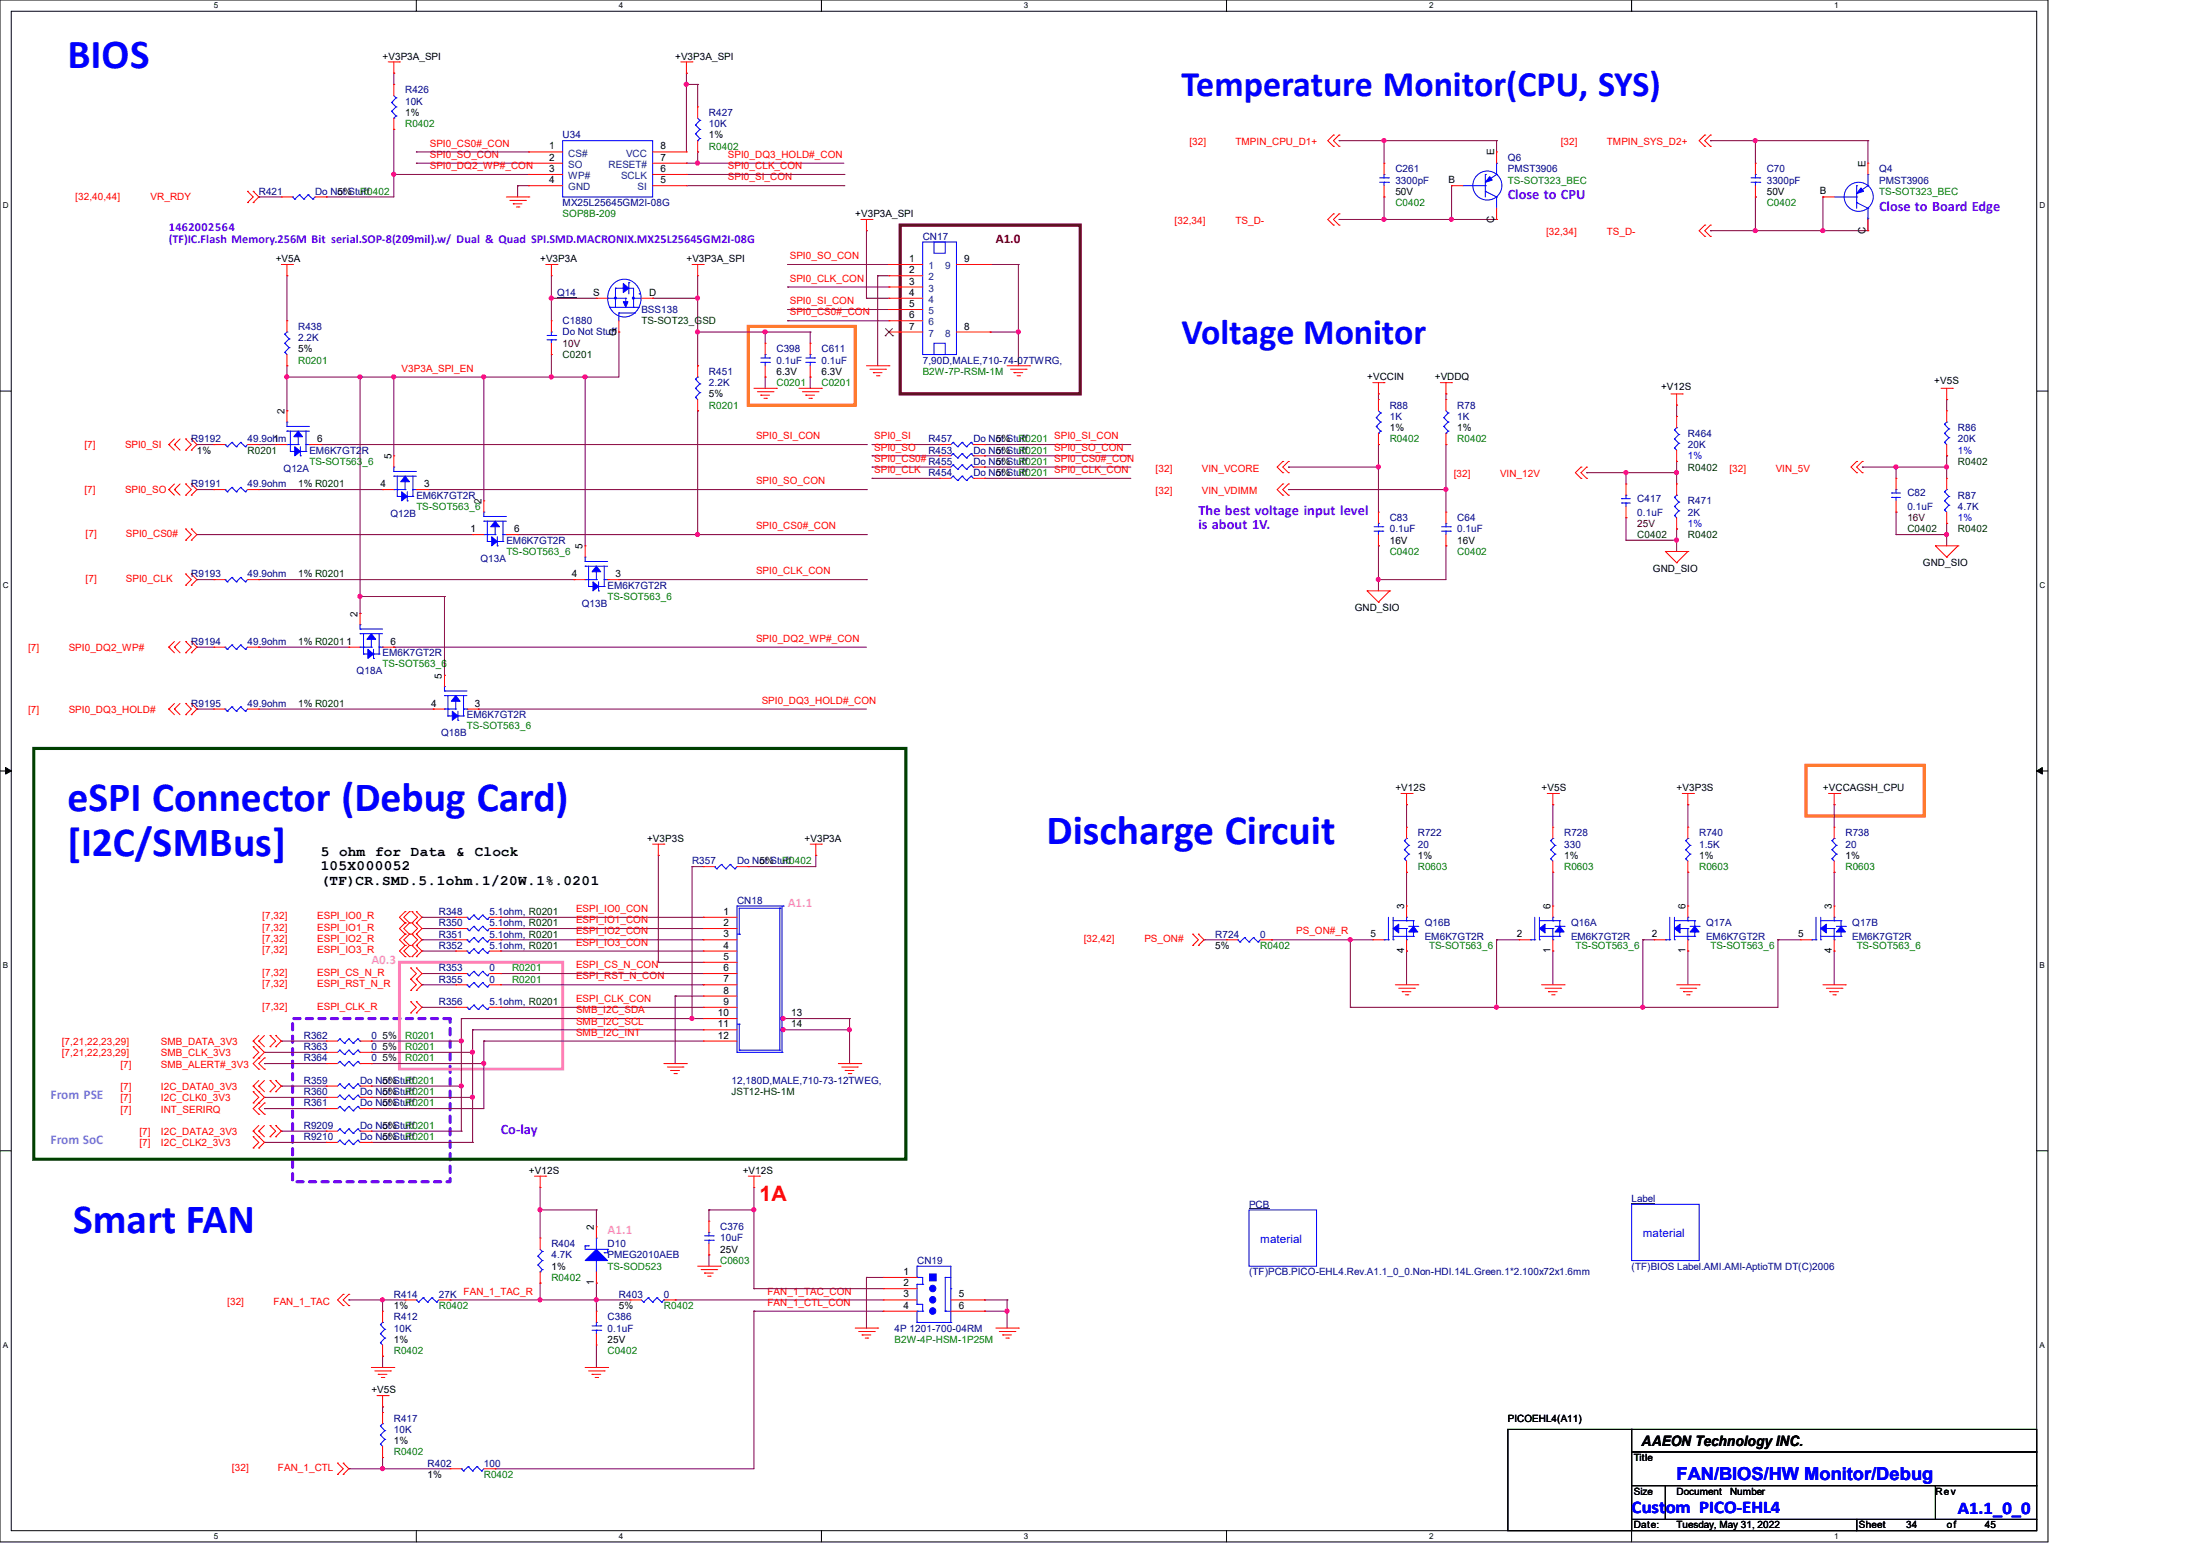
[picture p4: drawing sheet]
<svg xmlns="http://www.w3.org/2000/svg" width="297mm" height="210mm" viewBox="0 0 297 210" stroke-linecap="round" stroke-linejoin="round" font-family="sans-serif">
<defs><g id="words">
<g font-size="5.6" fill="#00f">
<text x="9.1" y="9.1">BIOS</text>
<text x="9.1" y="109.8">eSPI Connector (Debug Card)</text>
<text x="9.1" y="115.9">[I2C/SMBus]</text>
<text x="141.7" y="114.3">Discharge Circuit</text>
<text x="9.9" y="166.9">Smart FAN</text>
</g>
<g font-size="4.9" fill="#00f">
<text x="160" y="13">Temperature Monitor(CPU, SYS)</text>
<text x="160" y="46.5">Voltage Monitor</text>
</g>
<text font-size="2.9" fill="#f00" x="102.9" y="162.7">1A</text>
<g font-size="2.4" fill="#00f">
<text x="227.1" y="200.4">FAN/BIOS/HW Monitor/Debug</text>
<text x="221" y="204.8">Custom PICO-EHL4</text>
<text x="265.2" y="205">A1.1_0_0</text>
</g>
<g font-size="1.9" fill="#8000ff">
<text x="204.2" y="27">Close to CPU</text>
<text x="254.5" y="28.5">Close to Board Edge</text>
<text x="162.3" y="69.7">The best voltage input level</text>
<text x="162.3" y="71.6">is about 1V.</text>
<text x="67.8" y="153.5">Co-lay</text>
</g>
<g font-size="1.9">
<text x="43.4" y="115.9">5 ohm for Data &amp;</text>
<text x="43.4" y="117.9">105X000052</text>
<text x="43.4" y="119.8">(TF)CR.SMD.5.1ohm.1/20W.1%.0201</text>
<text x="64.3" y="115.9">Clock</text>
<text x="222.3" y="195.8">AAEON Technology INC.</text>
</g>
<text font-size="1.8" fill="#800000" x="134.9" y="32.9">A1.0</text>
<g font-size="1.8" fill="#ff80ff">
<text x="106.7" y="122.9">A1.1</text>
<text x="50.3" y="130.5">A0.3</text>
<text x="82.3" y="167">A1.1</text>
</g>
<g font-size="1.8" fill="#8080ff">
<text x="6.9" y="148.8">From PSE</text>
<text x="6.9" y="154.9">From SoC</text>
</g>
<g font-size="1.7" fill="#8000ff">
<text x="22.9" y="31.3">1462002564</text>
<text x="22.9" y="32.9">(TF)IC.Flash Memory.256M Bit serial.SOP-8(209mil).w/ Dual &amp; Quad SPI.SMD.MACRONIX.MX25L25645GM2I-08G</text>
</g>
<g font-size="1.6" fill="#00f">
<text x="222.5" y="167.6">material</text>
<text x="170.7" y="168.3">material</text>
</g>
<g font-size="1.4">
<text x="51.8" y="8.1">+V3P3A_SPI</text>
<text x="91.4" y="8.1">+V3P3A_SPI</text>
<text x="54.9" y="15.7">1%</text>
<text x="74.4" y="20.2">1</text>
<text x="74.4" y="21.8">2</text>
<text x="74.4" y="23.3">3</text>
<text x="89.5" y="23.3">6</text>
<text x="89.5" y="21.8">7</text>
<text x="89.5" y="20.2">8</text>
<text x="96" y="18.8">1%</text>
<text x="202.4" y="21" transform="rotate(-90 202.4 21)">E</text>
<text x="252.6" y="22.6" transform="rotate(-90 252.6 22.6)">E</text>
<text x="45.7" y="26.4">5%</text>
<text x="74.4" y="24.8">4</text>
<text x="89.5" y="24.8">5</text>
<text x="115.8" y="29.4">+V3P3A_SPI</text>
<text x="189" y="26.4">50V</text>
<text x="196.2" y="24.8">B</text>
<text x="239.3" y="26.4">50V</text>
<text x="246.5" y="26.3">B</text>
<text x="37.3" y="35.5">+V5A</text>
<text x="73.2" y="35.5">+V3P3A</text>
<text x="93" y="35.5">+V3P3A_SPI</text>
<text x="123.1" y="35.5">1</text>
<text x="130.6" y="35.5">9</text>
<text x="202.4" y="30.2" transform="rotate(-90 202.4 30.2)">C</text>
<text x="252.6" y="31.8" transform="rotate(-90 252.6 31.8)">C</text>
<text x="80.4" y="40">S</text>
<text x="87.9" y="40">D</text>
<text x="123.1" y="37">2</text>
<text x="123.1" y="38.5">3</text>
<text x="123.1" y="40">4</text>
<text x="123.1" y="41.6">5</text>
<text x="40.4" y="47.7">5%</text>
<text x="83.5" y="45.6" transform="rotate(-90 83.5 45.6)">G</text>
<text x="123.1" y="43.1">6</text>
<text x="123.1" y="44.6">7</text>
<text x="130.6" y="44.6">8</text>
<text x="96" y="53.8">5%</text>
<text x="105.2" y="50.8">6.3V</text>
<text x="111.3" y="50.8">6.3V</text>
<text x="185.2" y="51.5">+VCCIN</text>
<text x="194.3" y="51.5">+VDDQ</text>
<text x="225" y="52.7">+V12S</text>
<text x="262" y="52">+V5S</text>
<text x="37" y="59.9">1</text>
<text x="38.5" y="56.1" transform="rotate(-90 38.5 56.1)">2</text>
<text x="43" y="59.9">6</text>
<text x="134.9" y="59.9">5%</text>
<text x="188.2" y="58.4">1%</text>
<text x="197.4" y="58.4">1%</text>
<text x="26.7" y="61.4">1%</text>
<text x="40.4" y="66">1% R0201</text>
<text x="51.5" y="66">4</text>
<text x="53" y="62.2" transform="rotate(-90 53 62.2)">5</text>
<text x="57.4" y="66">3</text>
<text x="134.9" y="61.4">5%</text>
<text x="134.9" y="62.9">5%</text>
<text x="134.9" y="64.5">5%</text>
<text x="65.2" y="68.3" transform="rotate(-90 65.2 68.3)">2</text>
<text x="63.7" y="72.1">1</text>
<text x="69.6" y="72.1">6</text>
<text x="78.9" y="74.4" transform="rotate(-90 78.9 74.4)">5</text>
<text x="188.2" y="73.6">16V</text>
<text x="197.4" y="73.6">16V</text>
<text x="223.9" y="77.4">GND_SIO</text>
<text x="260.4" y="76.7">GND_SIO</text>
<text x="40.4" y="78.2">1% R0201</text>
<text x="48.4" y="83.5" transform="rotate(-90 48.4 83.5)">2</text>
<text x="77.4" y="78.1">4</text>
<text x="83.4" y="78.1">3</text>
<text x="183.5" y="82.8">GND_SIO</text>
<text x="40.4" y="87.3">1% R0201</text>
<text x="46.9" y="87.3">1</text>
<text x="52.9" y="87.3">6</text>
<text x="40.4" y="95.7">1% R0201</text>
<text x="58.4" y="95.7">4</text>
<text x="59.9" y="91.9" transform="rotate(-90 59.9 91.9)">5</text>
<text x="64.3" y="95.7">3</text>
<text x="189" y="107.1">+V12S</text>
<text x="208.8" y="107.1">+V5S</text>
<text x="227.1" y="107.1">+V3P3S</text>
<text x="246.9" y="107.1">+VCCAGSH_CPU</text>
<text x="87.6" y="114">+V3P3S</text>
<text x="102.9" y="117.1">5%</text>
<text x="109" y="114">+V3P3A</text>
<text x="192" y="116.3">1%</text>
<text x="211.8" y="116.3">1%</text>
<text x="230.1" y="116.3">1%</text>
<text x="249.9" y="116.3">1%</text>
<text x="98" y="125.4">2</text>
<text x="98" y="123.9">1</text>
<text x="190.2" y="123.1" transform="rotate(-90 190.2 123.1)">3</text>
<text x="210" y="123.1" transform="rotate(-90 210 123.1)">6</text>
<text x="228.3" y="123.1" transform="rotate(-90 228.3 123.1)">6</text>
<text x="248.1" y="123.1" transform="rotate(-90 248.1 123.1)">3</text>
<text x="98" y="126.9">3</text>
<text x="98" y="128.4">4</text>
<text x="98" y="130">5</text>
<text x="98" y="131.5">6</text>
<text x="164.6" y="128.5">5%</text>
<text x="185.6" y="126.9">5</text>
<text x="190.2" y="129.1" transform="rotate(-90 190.2 129.1)">4</text>
<text x="205.4" y="126.9">2</text>
<text x="210" y="129.1" transform="rotate(-90 210 129.1)">1</text>
<text x="223.7" y="126.9">2</text>
<text x="228.3" y="129.1" transform="rotate(-90 228.3 129.1)">1</text>
<text x="243.5" y="126.9">5</text>
<text x="248.1" y="129.1" transform="rotate(-90 248.1 129.1)">4</text>
<text x="97.2" y="137.6">10</text>
<text x="98" y="136.1">9</text>
<text x="98" y="133">7</text>
<text x="98" y="134.5">8</text>
<text x="107.1" y="137.6">13</text>
<text x="51.8" y="140.7">5%</text>
<text x="51.8" y="142.2">5%</text>
<text x="51.8" y="143.7">5%</text>
<text x="97.2" y="139.1">11</text>
<text x="97.2" y="140.6">12</text>
<text x="107.1" y="139.1">14</text>
<text x="51.8" y="146.8">5%</text>
<text x="51.8" y="148.3">5%</text>
<text x="51.8" y="149.8">5%</text>
<text x="51.8" y="154.4">5%</text>
<text x="51.8" y="152.9">5%</text>
<text x="71.6" y="159">+V12S</text>
<text x="100.6" y="159">+V12S</text>
<text x="80.4" y="166.6" transform="rotate(-90 80.4 166.6)">2</text>
<text x="74.7" y="171.9">1%</text>
<text x="97.5" y="169.6">25V</text>
<text x="122.4" y="172.6">1</text>
<text x="53.3" y="177.2">1%</text>
<text x="80.4" y="174" transform="rotate(-90 80.4 174)">1</text>
<text x="83.8" y="177.2">5%</text>
<text x="122.4" y="174.2">2</text>
<text x="122.4" y="175.7">3</text>
<text x="122.4" y="177.2">4</text>
<text x="129.8" y="175.7">5</text>
<text x="129.8" y="177.2">6</text>
<text x="53.3" y="181.8">1%</text>
<text x="82.3" y="181.8">25V</text>
<text x="50.3" y="188.7">+V5S</text>
<text x="53.3" y="195.5">1%</text>
<text x="204.2" y="192.5">PICOEHL4(A11)</text>
<text x="221.3" y="197.8">Title</text>
<text x="57.9" y="200.1">1%</text>
<text x="221.3" y="202.4">Size</text>
<text x="227.1" y="202.4">Document</text>
<text x="234.3" y="202.4">Number</text>
<text x="262.1" y="202.4">Rev</text>
<text x="221.3" y="207">Date:</text>
<text x="227.1" y="207">Tuesday, May 31, 2022</text>
<text x="251.8" y="207">Sheet</text>
<text x="258.2" y="207">34</text>
<text x="263.7" y="207">of</text>
<text x="268.8" y="207">45</text>
</g>
<g font-size="1.4" fill="#000080">
<text x="54.9" y="12.7">R426</text>
<text x="54.9" y="14.2">10K</text>
<text x="96" y="15.7">R427</text>
<text x="96" y="17.2">10K</text>
<text x="76.2" y="18.8">U34</text>
<text x="189" y="23.3">C261</text>
<text x="204.2" y="21.8">Q6</text>
<text x="204.2" y="23.3">PMST3906</text>
<text x="239.3" y="23.3">C70</text>
<text x="254.5" y="23.3">Q4</text>
<text x="35.1" y="26.4">R421</text>
<text x="42.7" y="26.4">Do Not Stuff</text>
<text x="76.2" y="27.9">MX25L25645GM2I-08G</text>
<text x="189" y="24.8">3300pF</text>
<text x="239.3" y="24.8">3300pF</text>
<text x="254.5" y="24.8">PMST3906</text>
<text x="125" y="32.5">CN17</text>
<text x="75.4" y="40.1">Q14</text>
<text x="40.4" y="44.7">R438</text>
<text x="40.4" y="46.2">2.2K</text>
<text x="76.2" y="43.9">C1880</text>
<text x="76.2" y="45.4">Do Not Stuff</text>
<text x="86.9" y="42.4">BSS138</text>
<text x="105.2" y="47.7">C398</text>
<text x="111.3" y="47.7">C611</text>
<text x="96" y="50.8">R451</text>
<text x="96" y="52.3">2.2K</text>
<text x="105.2" y="49.2">0.1uF</text>
<text x="111.3" y="49.2">0.1uF</text>
<text x="125" y="49.2">7,90D,MALE,710-74-07TWRG,</text>
<text x="25.9" y="59.9">R9192</text>
<text x="33.5" y="59.9">49.9ohm</text>
<text x="125.7" y="59.9">R457</text>
<text x="131.8" y="59.9">Do Not Stuff</text>
<text x="188.2" y="55.3">R88</text>
<text x="188.2" y="56.9">1K</text>
<text x="197.4" y="55.3">R78</text>
<text x="197.4" y="56.9">1K</text>
<text x="228.6" y="59.1">R464</text>
<text x="265.2" y="58.4">R86</text>
<text x="265.2" y="59.9">20K</text>
<text x="25.9" y="66">R9191</text>
<text x="33.5" y="66">49.9ohm</text>
<text x="38.4" y="63.9">Q12A</text>
<text x="41.9" y="61.4">EM6K7GT2R</text>
<text x="125.7" y="61.4">R453</text>
<text x="125.7" y="62.9">R455</text>
<text x="125.7" y="64.5">R454</text>
<text x="131.8" y="61.4">Do Not Stuff</text>
<text x="131.8" y="62.9">Do Not Stuff</text>
<text x="131.8" y="64.5">Do Not Stuff</text>
<text x="228.6" y="60.7">20K</text>
<text x="52.9" y="70">Q12B</text>
<text x="56.4" y="67.5">EM6K7GT2R</text>
<text x="188.2" y="70.6">C83</text>
<text x="197.4" y="70.6">C64</text>
<text x="221.7" y="68">C417</text>
<text x="221.7" y="69.8">0.1uF</text>
<text x="228.6" y="68.3">R471</text>
<text x="228.6" y="69.8">2K</text>
<text x="258.3" y="67.2">C82</text>
<text x="258.3" y="69">0.1uF</text>
<text x="265.2" y="67.5">R87</text>
<text x="265.2" y="69">4.7K</text>
<text x="65.1" y="76.1">Q13A</text>
<text x="68.6" y="73.6">EM6K7GT2R</text>
<text x="188.2" y="72.1">0.1uF</text>
<text x="197.4" y="72.1">0.1uF</text>
<text x="25.9" y="78.2">R9193</text>
<text x="33.5" y="78.2">49.9ohm</text>
<text x="78.8" y="82.2">Q13B</text>
<text x="82.3" y="79.7">EM6K7GT2R</text>
<text x="25.9" y="87.3">R9194</text>
<text x="33.5" y="87.3">49.9ohm</text>
<text x="51.8" y="88.9">EM6K7GT2R</text>
<text x="25.9" y="95.7">R9195</text>
<text x="33.5" y="95.7">49.9ohm</text>
<text x="48.3" y="91.3">Q18A</text>
<text x="59.7" y="99.7">Q18B</text>
<text x="63.2" y="97.2">EM6K7GT2R</text>
<text x="192" y="113.2">R722</text>
<text x="211.8" y="113.2">R728</text>
<text x="230.1" y="113.2">R740</text>
<text x="249.9" y="113.2">R738</text>
<text x="93.7" y="117.1">R357</text>
<text x="99.8" y="117.1">Do Not Stuff</text>
<text x="192" y="114.8">20</text>
<text x="211.8" y="114.8">330</text>
<text x="230.1" y="114.8">1.5K</text>
<text x="249.9" y="114.8">20</text>
<text x="59.4" y="125.4">R350</text>
<text x="59.4" y="123.9">R348</text>
<text x="66.3" y="125.4">5.1ohm, R0201</text>
<text x="66.3" y="123.9">5.1ohm, R0201</text>
<text x="99.8" y="122.4">CN18</text>
<text x="193" y="125.4">Q16B</text>
<text x="212.8" y="125.4">Q16A</text>
<text x="231.1" y="125.4">Q17A</text>
<text x="250.9" y="125.4">Q17B</text>
<text x="59.4" y="127">R351</text>
<text x="59.4" y="131.5">R353</text>
<text x="59.4" y="128.5">R352</text>
<text x="66.3" y="127">5.1ohm, R0201</text>
<text x="66.3" y="131.5">0</text>
<text x="66.3" y="128.5">5.1ohm, R0201</text>
<text x="164.6" y="127">R724</text>
<text x="170.7" y="127">0</text>
<text x="193" y="127.3">EM6K7GT2R</text>
<text x="212.8" y="127.3">EM6K7GT2R</text>
<text x="231.1" y="127.3">EM6K7GT2R</text>
<text x="250.9" y="127.3">EM6K7GT2R</text>
<text x="59.4" y="136.1">R356</text>
<text x="59.4" y="133.1">R355</text>
<text x="66.3" y="136.1">5.1ohm, R0201</text>
<text x="66.3" y="133.1">0</text>
<text x="41.1" y="140.7">R362</text>
<text x="41.1" y="142.2">R363</text>
<text x="41.1" y="143.7">R364</text>
<text x="50.3" y="140.7">0</text>
<text x="50.3" y="142.2">0</text>
<text x="50.3" y="143.7">0</text>
<text x="41.1" y="146.8">R359</text>
<text x="41.1" y="148.3">R360</text>
<text x="41.1" y="149.8">R361</text>
<text x="48.8" y="146.8">Do Not Stuff</text>
<text x="48.8" y="148.3">Do Not Stuff</text>
<text x="48.8" y="149.8">Do Not Stuff</text>
<text x="99.1" y="146.8">12,180D,MALE,710-73-12TWEG,</text>
<text x="41.1" y="154.4">R9210</text>
<text x="41.1" y="152.9">R9209</text>
<text x="48.8" y="154.4">Do Not Stuff</text>
<text x="48.8" y="152.9">Do Not Stuff</text>
<text x="97.5" y="166.6">C376</text>
<text x="169.2" y="163.5">PCB</text>
<text x="221" y="162.8">Label</text>
<text x="74.7" y="168.9">R404</text>
<text x="74.7" y="170.4">4.7K</text>
<text x="82.3" y="168.9">D10</text>
<text x="82.3" y="170.4">PMEG2010AEB</text>
<text x="97.5" y="168.1">10uF</text>
<text x="124.2" y="171.2">CN19</text>
<text x="169.2" y="172.7">(TF)PCB.PICO-EHL4.Rev.A1.1_0_0.Non-HDI.14L.Green.1*2.100x72x1.6mm</text>
<text x="221" y="171.9">(TF)BIOS Label.AMI.AMI-AptioTM DT(C)2006</text>
<text x="53.3" y="178.8">R412</text>
<text x="53.3" y="175.7">R414</text>
<text x="59.4" y="175.7">27K</text>
<text x="82.3" y="178.8">C386</text>
<text x="83.8" y="175.7">R403</text>
<text x="89.9" y="175.7">0</text>
<text x="53.3" y="180.3">10K</text>
<text x="82.3" y="180.3">0.1uF</text>
<text x="121.2" y="180.3">4P 1201-700-04RM</text>
<text x="53.3" y="192.5">R417</text>
<text x="53.3" y="194">10K</text>
<text x="57.9" y="198.6">R402</text>
<text x="65.5" y="198.6">100</text>
</g>
<g font-size="1.4" fill="#008000">
<text x="54.9" y="17.2">R0402</text>
<text x="96" y="20.3">R0402</text>
<text x="48.8" y="26.4">R0402</text>
<text x="76.2" y="29.4">SOP8B-209</text>
<text x="189" y="27.9">C0402</text>
<text x="204.2" y="24.8">TS-SOT323_BEC</text>
<text x="239.3" y="27.9">C0402</text>
<text x="254.5" y="26.4">TS-SOT323_BEC</text>
<text x="40.4" y="49.2">R0201</text>
<text x="105.2" y="52.3">C0201</text>
<text x="111.3" y="52.3">C0201</text>
<text x="125" y="50.8">B2W-7P-RSM-1M</text>
<text x="96" y="55.3">R0201</text>
<text x="137.9" y="59.9">R0201</text>
<text x="188.2" y="59.9">R0402</text>
<text x="197.4" y="59.9">R0402</text>
<text x="41.9" y="62.9">TS-SOT563_6</text>
<text x="137.9" y="61.4">R0201</text>
<text x="137.9" y="62.9">R0201</text>
<text x="137.9" y="64.5">R0201</text>
<text x="56.4" y="69">TS-SOT563_6</text>
<text x="68.6" y="75.1">TS-SOT563_6</text>
<text x="188.2" y="75.1">C0402</text>
<text x="197.4" y="75.1">C0402</text>
<text x="82.3" y="81.2">TS-SOT563_6</text>
<text x="51.8" y="90.4">TS-SOT563_6</text>
<text x="63.2" y="98.8">TS-SOT563_6</text>
<text x="105.9" y="117.1">R0402</text>
<text x="192" y="117.8">R0603</text>
<text x="211.8" y="117.8">R0603</text>
<text x="230.1" y="117.8">R0603</text>
<text x="249.9" y="117.8">R0603</text>
<text x="69.3" y="131.5">R0201</text>
<text x="170.7" y="128.5">R0402</text>
<text x="193.6" y="128.5">TS-SOT563_6</text>
<text x="213.4" y="128.5">TS-SOT563_6</text>
<text x="231.7" y="128.5">TS-SOT563_6</text>
<text x="251.5" y="128.5">TS-SOT563_6</text>
<text x="69.3" y="133.1">R0201</text>
<text x="54.9" y="140.7">R0201</text>
<text x="54.9" y="142.2">R0201</text>
<text x="54.9" y="143.7">R0201</text>
<text x="54.9" y="146.8">R0201</text>
<text x="54.9" y="148.3">R0201</text>
<text x="54.9" y="149.8">R0201</text>
<text x="54.9" y="154.4">R0201</text>
<text x="54.9" y="152.9">R0201</text>
<text x="74.7" y="173.4">R0402</text>
<text x="82.3" y="171.9">TS-SOD523</text>
<text x="97.5" y="171.2">C0603</text>
<text x="59.4" y="177.2">R0402</text>
<text x="89.9" y="177.2">R0402</text>
<text x="53.3" y="183.3">R0402</text>
<text x="82.3" y="183.3">C0402</text>
<text x="121.2" y="181.8">B2W-4P-HSM-1P25M</text>
<text x="53.3" y="197.1">R0402</text>
<text x="65.5" y="200.1">R0402</text>
</g>
<g font-size="1.4" fill="#f00">
<text x="58.2" y="21.4">SPI0_SO_CON</text>
<text x="58.2" y="19.9">SPI0_CS0#_CON</text>
<text x="58.2" y="22.9">SPI0_DQ2_WP#_CON</text>
<text x="98.6" y="21.4">SPI0_DQ3_HOLD#_CON</text>
<text x="98.6" y="22.9">SPI0_CLK_CON</text>
<text x="161.1" y="19.7">[32]</text>
<text x="167.3" y="19.7">TMPIN_CPU_D1+</text>
<text x="211.4" y="19.7">[32]</text>
<text x="217.6" y="19.7">TMPIN_SYS_D2+</text>
<text x="10.2" y="27.1">[32,40,44]</text>
<text x="20.4" y="27.1">VR_RDY</text>
<text x="98.6" y="24.4">SPI0_SI_CON</text>
<text x="107" y="35.1">SPI0_SO_CON</text>
<text x="159.1" y="30.4">[32,34]</text>
<text x="167.3" y="30.4">TS_D-</text>
<text x="209.4" y="31.9">[32,34]</text>
<text x="217.6" y="31.9">TS_D-</text>
<text x="107" y="38.1">SPI0_CLK_CON</text>
<text x="107" y="41.2">SPI0_SI_CON</text>
<text x="107" y="42.7">SPI0_CS0#_CON</text>
<text x="54.4" y="50.3">V3P3A_SPI_EN</text>
<text x="102.4" y="59.5">SPI0_SI_CON</text>
<text x="118.4" y="59.5">SPI0_SI</text>
<text x="142.8" y="59.5">SPI0_SI_CON</text>
<text x="11.4" y="60.7">[7]</text>
<text x="16.9" y="60.7">SPI0_SI</text>
<text x="102.4" y="65.6">SPI0_SO_CON</text>
<text x="118.4" y="61">SPI0_SO</text>
<text x="118.4" y="62.5">SPI0_CS0#</text>
<text x="118.4" y="64.1">SPI0_CLK</text>
<text x="142.8" y="61">SPI0_SO_CON</text>
<text x="142.8" y="62.5">SPI0_CS0#_CON</text>
<text x="142.8" y="64.1">SPI0_CLK_CON</text>
<text x="156.5" y="63.9">[32]</text>
<text x="162.8" y="63.9">VIN_VCORE</text>
<text x="196.9" y="64.6">[32]</text>
<text x="203.2" y="64.6">VIN_12V</text>
<text x="234.2" y="63.9">[32]</text>
<text x="240.5" y="63.9">VIN_5V</text>
<text x="11.4" y="66.8">[7]</text>
<text x="16.9" y="66.8">SPI0_SO</text>
<text x="102.4" y="71.7">SPI0_CS0#_CON</text>
<text x="156.5" y="66.9">[32]</text>
<text x="162.8" y="66.9">VIN_VDIMM</text>
<text x="11.6" y="72.7">[7]</text>
<text x="17.1" y="72.7">SPI0_CS0#</text>
<text x="102.4" y="77.8">SPI0_CLK_CON</text>
<text x="11.6" y="78.8">[7]</text>
<text x="17.1" y="78.8">SPI0_CLK</text>
<text x="3.8" y="88.1">[7]</text>
<text x="9.3" y="88.1">SPI0_DQ2_WP#</text>
<text x="102.4" y="86.9">SPI0_DQ2_WP#_CON</text>
<text x="103.2" y="95.3">SPI0_DQ3_HOLD#_CON</text>
<text x="3.8" y="96.5">[7]</text>
<text x="9.3" y="96.5">SPI0_DQ3_HOLD#</text>
<text x="35.5" y="124.5">[7,32]</text>
<text x="43" y="124.5">ESPI_IO0_R</text>
<text x="78" y="123.5">ESPI_IO0_CON</text>
<text x="78" y="125">ESPI_IO1_CON</text>
<text x="35.5" y="126">[7,32]</text>
<text x="35.5" y="127.6">[7,32]</text>
<text x="35.5" y="129.1">[7,32]</text>
<text x="43" y="126">ESPI_IO1_R</text>
<text x="43" y="127.6">ESPI_IO2_R</text>
<text x="43" y="129.1">ESPI_IO3_R</text>
<text x="78" y="126.5">ESPI_IO2_CON</text>
<text x="78" y="128.1">ESPI_IO3_CON</text>
<text x="78" y="131.1">ESPI_CS_N_CON</text>
<text x="146.8" y="127.6">[32,42]</text>
<text x="155" y="127.6">PS_ON#</text>
<text x="175.6" y="126.5">PS_ON#_R</text>
<text x="35.5" y="136.7">[7,32]</text>
<text x="35.5" y="132.1">[7,32]</text>
<text x="35.5" y="133.6">[7,32]</text>
<text x="43" y="136.7">ESPI_CLK_R</text>
<text x="43" y="132.1">ESPI_CS_N_R</text>
<text x="43" y="133.6">ESPI_RST_N_R</text>
<text x="78" y="132.6">ESPI_RST_N_CON</text>
<text x="78" y="135.7">ESPI_CLK_CON</text>
<text x="78" y="137.2">SMB_I2C_SDA</text>
<text x="8.4" y="141.4">[7,21,22,23,29]</text>
<text x="8.4" y="143">[7,21,22,23,29]</text>
<text x="21.8" y="141.4">SMB_DATA_3V3</text>
<text x="21.8" y="143">SMB_CLK_3V3</text>
<text x="78" y="138.7">SMB_I2C_SCL</text>
<text x="78" y="140.3">SMB_I2C_INT</text>
<text x="16.3" y="147.5">[7]</text>
<text x="16.3" y="149.1">[7]</text>
<text x="16.3" y="144.7">[7]</text>
<text x="21.8" y="147.5">I2C_DATA0_3V3</text>
<text x="21.8" y="149.1">I2C_CLK0_3V3</text>
<text x="21.8" y="144.7">SMB_ALERT#_3V3</text>
<text x="16.3" y="150.7">[7]</text>
<text x="18.9" y="153.6">[7]</text>
<text x="18.9" y="155.2">[7]</text>
<text x="21.8" y="150.7">INT_SERIRQ</text>
<text x="21.8" y="153.6">I2C_DATA2_3V3</text>
<text x="21.8" y="155.2">I2C_CLK2_3V3</text>
<text x="30.8" y="176.7">[32]</text>
<text x="37" y="176.7">FAN_1_TAC</text>
<text x="62.8" y="175.3">FAN_1_TAC_R</text>
<text x="103.9" y="175.3">FAN_1_TAC_CON</text>
<text x="103.9" y="176.8">FAN_1_CTL_CON</text>
<text x="31.4" y="199.2">[32]</text>
<text x="37.6" y="199.2">FAN_1_CTL</text>
</g>
<g font-size="1.4" fill="#004080">
<text x="77" y="21.2">CS#</text>
<text x="77" y="22.7">SO</text>
<text x="82.4" y="22.7">RESET#</text>
<text x="84.8" y="21.2">VCC</text>
<text x="77" y="24.3">WP#</text>
<text x="77" y="25.8">GND</text>
<text x="84.1" y="24.3">SCLK</text>
<text x="86.4" y="25.8">SI</text>
<text x="125.7" y="36.4">1</text>
<text x="125.7" y="38">2</text>
<text x="125.7" y="39.5">3</text>
<text x="125.7" y="41">4</text>
<text x="128" y="36.4">9</text>
<text x="125.7" y="42.5">5</text>
<text x="125.7" y="44.1">6</text>
<text x="125.7" y="45.6">7</text>
<text x="128" y="45.6">8</text>
</g>
<g font-size="1.4" fill="#400000">
<text x="76.2" y="46.9">10V</text>
<text x="221.7" y="71.3">25V</text>
<text x="258.3" y="70.6">16V</text>
</g>
<g font-size="1.4" fill="#004000">
<text x="86.9" y="43.9">TS-SOT23_GSD</text>
<text x="76.2" y="48.5">C0201</text>
<text x="33.5" y="61.4">R0201</text>
<text x="228.6" y="63.7">R0402</text>
<text x="265.2" y="62.9">R0402</text>
<text x="221.7" y="72.9">C0402</text>
<text x="228.6" y="72.9">R0402</text>
<text x="258.3" y="72.1">C0402</text>
<text x="265.2" y="72.1">R0402</text>
<text x="99.1" y="148.3">JST12-HS-1M</text>
</g>
<g font-size="1.4" fill="#00f">
<text x="228.6" y="62.2">1%</text>
<text x="265.2" y="61.4">1%</text>
<text x="228.6" y="71.3">1%</text>
<text x="265.2" y="70.6">1%</text>
</g>
<g font-size="1.1">
<text x="29" y="1.1">5</text>
<text x="83.8" y="1.1">4</text>
<text x="138.7" y="1.1">3</text>
<text x="193.5" y="1.1">2</text>
<text x="248.4" y="1.1">1</text>
<text x=".4" y="28.2">D</text>
<text x="276.2" y="28.2">D</text>
<text x=".4" y="79.6">C</text>
<text x="276.2" y="79.6">C</text>
<text x=".4" y="131.1">B</text>
<text x="276.2" y="131.1">B</text>
<text x=".4" y="182.5">A</text>
<text x="276.2" y="182.5">A</text>
<text x="29" y="208.4">5</text>
<text x="83.8" y="208.4">4</text>
<text x="138.7" y="208.4">3</text>
<text x="193.5" y="208.4">2</text>
<text x="248.4" y="208.4">1</text>
</g>
</g></defs>
<path d="M0 0h277.4v208.8h-277.4zM1.5 1.5h274.3v205.8h-274.3z" fill="none" stroke="#000" stroke-width=".14"/>
<g fill="#fff">
<path d="M29 .2h.5v1.2h-.5z"/>
<path d="M29 207.4h.5v1.2h-.5z"/>
</g>
<path d="M56.4 0v1.5M56.4 207.3v1.5" fill="none" stroke="#000" stroke-width=".14"/>
<g fill="#fff">
<path d="M83.8 .2h.6v1.2h-.6z"/>
<path d="M83.8 207.4h.6v1.2h-.6z"/>
</g>
<path d="M111.3 0v1.5M111.3 207.3v1.5" fill="none" stroke="#000" stroke-width=".14"/>
<g fill="#fff">
<path d="M138.7 .2h.6v1.2h-.6z"/>
<path d="M138.7 207.4h.6v1.2h-.6z"/>
</g>
<path d="M166.1 0v1.5M166.1 207.3v1.5" fill="none" stroke="#000" stroke-width=".14"/>
<g fill="#fff">
<path d="M193.5 .2h.6v1.2h-.6z"/>
<path d="M193.5 207.4h.6v1.2h-.6z"/>
</g>
<path d="M221 0v1.5M221 207.3v1.5" fill="none" stroke="#000" stroke-width=".14"/>
<g fill="#fff">
<path d="M248.4 .2h.6v1.2h-.6z"/>
<path d="M248.4 207.4h.6v1.2h-.6z"/>
<path d="M.4 27.2h.7v1.2h-.7z"/>
<path d="M276.2 27.2h.8v1.2h-.8z"/>
<path d="M.4 78.7h.7v1.1h-.7z"/>
<path d="M276.2 78.7h.8v1.1h-.8z"/>
</g>
<path d="M0 53h1.5M275.8 53h1.6" fill="none" stroke="#000" stroke-width=".14"/>
<g fill="#fff">
<path d="M.4 130.1h.7v1.2h-.7z"/>
<path d="M276.2 130.1h.7v1.2h-.7z"/>
</g>
<path d="M0 104.4h1.5M275.8 104.4h1.6" fill="none" stroke="#000" stroke-width=".14"/>
<path d="M.8 103.9l.7 .5-.7 .4zM275.8 104.4l.8-.5v.9z" fill="#000" stroke="#000" stroke-width=".14"/>
<g fill="#fff">
<path d="M.4 181.5h.7v1.2h-.7z"/>
<path d="M276.2 181.5h.7v1.2h-.7z"/>
</g>
<path d="M0 155.8h1.5M275.8 155.8h1.6M204.2 193.5h16.8v13.8h-16.8zM221 193.5h54.8v3.1h-54.8zM221 196.6h54.8v4.6h-54.8zM221 201.2h4.6v4.5h-4.6zM221 205.7h30.5v1.6h-30.5zM225.6 201.2h36.5v4.5h-36.5zM251.5 205.7h24.3v1.6h-24.3zM262.1 201.2h13.7v4.5h-13.7z" fill="none" stroke="#000" stroke-width=".14"/>
<path d="M101.3 44.2h14.5v10.7h-14.5zM244.6 103.6h16v6.9h-16z" fill="none" stroke="#ff8000" stroke-width=".42"/>
<path d="M39.6 137.9h21.4v22.1h-21.4z" fill="none" stroke="#8000ff" stroke-width=".42" stroke-dasharray=".8"/>
<path d="M4.6 101.3h118.1v55.7h-118.1z" fill="none" stroke="#004000" stroke-width=".42"/>
<path d="M54.1 130.3h22.1v14.5h-22.1z" fill="none" stroke="#ff80ff" stroke-width=".42"/>
<path d="M121.9 30.5h24.4v22.8h-24.4z" fill="none" stroke="#800000" stroke-width=".42"/>
<g fill="none" stroke="#800040" stroke-width=".14">
<path d="M53.3 17.5h.1M53.3 9.9h.1M53.3 9.9v1.5M53.3 17.5v9.2h-9.1M93 11.4h.1M93 9.9h.1M93 11.4h1.5M93 9.9v10.7M94.5 11.4h.1M94.5 11.4v3.1M181.4 19h.1M181.4 19h21.3"/>
<path d="M187.5 19h.1M187.5 19v3.1M202.7 19h.1M202.7 19v1.6M231.6 19h.1M231.6 19h21.4M237.7 19h.1M237.7 19v3.1M253 19h.1M253 19v3.1M35.1 26.7h.1M35.1 26.7h3"/>
<path d="M38.9 37.3h.1M38.9 37.3v6.1M44.2 26.7h.1M53.3 23.6h.1M53.3 23.6h18.3M56.4 22.1h.1M56.4 20.6h.1M56.4 22.1h15.2M56.4 20.6h15.2M70.1 25.1h.1M70.1 25.1v1.6M70.1 25.1h1.5"/>
<path d="M74.7 37.3v6.1M93 22.1h.1M93 22.1h21.3M93 25.1h21.3M93 23.6h21.3M94.5 22.1h.1M94.5 20.6h.1M94.5 20.6v1.5M94.5 37.3v12.2M106.7 35.8h.1M106.7 38.9h.1M106.7 35.8h13.7"/>
<path d="M106.7 38.9h13.7M114.3 25.1h.1M114.3 23.6h.1M117.3 31.2h.1M117.3 31.2v9.2M118.9 37.3h.1M118.9 37.3v12.2M118.9 37.3h1.5M134.1 35.8h.1M134.1 35.8h3.8M137.9 35.8h.1M137.9 35.8v13.7"/>
<path d="M181.4 29.7h.1M181.4 29.7h21.3M187.5 26.7h.1M187.5 29.7h.1M187.5 26.7v3M196.6 25.1h.1M196.6 29.7h.1M196.6 25.1v4.6M231.6 31.2h.1M237.7 26.7h.1M237.7 31.2h.1M237.7 26.7v4.5"/>
<path d="M246.9 31.2h.1M246.9 26.7h.1M246.9 26.7v4.5M253 29.5h.1M253 29.5v1.7h-21.4M38.9 51.1h.1M38.9 49.5h.1M38.9 55.6h.1M38.9 49.5v6.1M48.8 51.1v32M53.3 51.1h.1M53.3 51.1v10.6"/>
<path d="M65.5 51.1h.1M65.5 51.1v16.7M74.7 40.4h.1M74.7 51.1h.1M74.7 48h.1M74.7 40.4h6.1M74.7 48v3.1M79.2 51.1h.1M79.2 51.1v22.8M83.8 45h.1M83.8 45v6.1h-44.9M88.4 40.4h.1"/>
<path d="M88.4 40.4h6.1M94.5 40.4h.1M94.5 45h.1M94.5 55.6h.1M94.5 49.5h.1M94.5 55.6v16.8M94.5 45h15.2M103.6 51.1h.1M103.6 45h.1M103.6 45v1.5M103.6 51.1v1.5M106.7 41.9h.1"/>
<path d="M106.7 43.4h.1M106.7 41.9h13.7M106.7 43.4h13.7M109.7 45h.1M109.7 51.1h.1M109.7 45v1.5M109.7 51.1v1.5M117.3 40.4h.1M117.3 40.4h3.1M134.1 45h.1M134.1 45h3.8M137.9 45h.1"/>
<path d="M186.7 53.3h.1M186.7 53.3v.8M195.8 53.3h.1M195.8 53.3v.8M227.1 54.9h.1M227.1 54.9v1.5M263.7 54.1h.1M263.7 54.1v1.5M26.7 72.4h.1M26.7 66.3h.1M26.7 60.2h.1M26.7 78.5h.1"/>
<path d="M26.7 60.2h2.3M26.7 66.3h2.3M26.7 72.4h37.3M26.7 78.5h2.3M35.1 60.2h.1M35.1 60.2h2.2M35.1 66.3h16.7M35.1 78.5h42.6M43.4 60.2h73.9M51.8 66.3h.1M57.9 66.3h59.4M70.1 72.4h.1"/>
<path d="M70.1 72.4h47.2M77.7 78.5h.1M83.8 78.5h33.5M117.3 60.2h.1M117.3 66.3h.1M117.3 72.4h.1M117.3 78.5h.1M118.1 60.2h.1M118.1 61.7h.1M118.1 63.2h.1M118.1 64.8h.1M118.1 60.2h9.2"/>
<path d="M118.1 61.7h9.2M118.1 63.2h9.2M118.1 64.8h9.2M133.3 60.2h.1M133.3 61.7h.1M133.3 63.2h.1M133.3 64.8h.1M133.3 60.2h19.9M133.3 61.7h19.9M133.3 63.2h19.9M133.3 64.8h19.9M174.5 63.2h.1"/>
<path d="M174.5 66.3h.1M174.5 66.3h21.3M174.5 63.2h12.2M186.7 60.2h.1M186.7 63.2h.1M186.7 73.9h.1M186.7 78.5h.1M186.7 60.2v9.1M186.7 73.9v6.1M195.8 60.2h.1M195.8 66.3h.1M195.8 73.9h.1"/>
<path d="M195.8 73.9v4.6h-9.1M195.8 60.2v9.1M214.9 64h.1M214.9 64h12.2M220.2 70.1h.1M220.2 64h.1M220.2 73.2h.1M220.2 64v1.5M220.2 70.1v3.1M220.2 73.2h6.9M227.1 64h.1M227.1 73.2h.1"/>
<path d="M227.1 62.5h.1M227.1 71.6h.1M227.1 62.5v3M227.1 71.6v3.1M252.2 63.2h.1M252.2 63.2h11.5M256.8 63.2h.1M256.8 69.3h.1M256.8 72.4h.1M256.8 72.4h6.9M256.8 63.2v1.6M256.8 69.3v3.1"/>
<path d="M263.7 61.7h.1M263.7 63.2h.1M263.7 72.4h.1M263.7 70.9h.1M263.7 61.7v3.1M263.7 70.9v3M26.7 87.6h.1M26.7 96h.1M26.7 87.6h2.3M26.7 96h2.3M35.1 87.6h.1M35.1 87.6h12.1"/>
<path d="M35.1 96h23.6M48.8 80.8h.1M48.8 83.1h.1M48.8 80.8h11.4M53.3 87.6h.1M53.3 87.6h64M58.7 96h.1M60.2 91.4h.1M60.2 80.8h.1M60.2 80.8v10.6M64.8 96h.1M64.8 96h52.5"/>
<path d="M89.2 115.8h.1M89.2 115.8v14.5M93.7 117.3h.1M93.7 117.3v20.6M93.7 117.3h1.5M101.3 117.3h.1M110.5 115.8h.1M110.5 115.8v1.5h-9.2M190.5 118.1h.1M190.5 109h.1M190.5 109v3M190.5 118.1v4.6"/>
<path d="M210.3 118.1h.1M210.3 109h.1M210.3 109v3M210.3 118.1v4.6M228.6 118.1h.1M228.6 109h.1M228.6 109v3M228.6 118.1v4.6M248.4 118.1h.1M248.4 109h.1M248.4 109v3M248.4 118.1v4.6"/>
<path d="M57.1 133.3h.1M57.1 136.4h.1M57.1 124.2h.1M57.1 125.7h.1M57.1 127.3h.1M57.1 128.8h.1M57.1 131.8h.1M57.1 127.3h4.6M57.1 136.4h4.6M57.1 133.3h4.6M57.1 124.2h4.6M57.1 125.7h4.6"/>
<path d="M57.1 128.8h4.6M57.1 131.8h4.6M62.5 137.9h.1M62.5 137.9h32.7M62.5 137.9v15.3M64 139.4h.1M64 139.4h31.2M64 139.4v15.3M67.8 136.4h.1M67.8 124.2h.1M67.8 125.7h.1M67.8 127.3h.1"/>
<path d="M67.8 128.8h.1M67.8 131.8h.1M67.8 127.3h27.4M67.8 136.4h27.4M67.8 133.3h27.4M67.8 124.2h27.4M67.8 125.7h27.4M67.8 128.8h27.4M67.8 131.8h27.4M89.2 130.3h.1M89.2 130.3h6M91.4 134.9h.1"/>
<path d="M91.4 134.9v9.1M91.4 134.9h3.8M93.7 137.9h.1M95.2 133.3h.1M105.9 137.9h9.2M105.9 139.4h9.2M106.1 137.9h.1M106.1 139.4h.1M115.1 139.4h.1M115.1 137.9h.1M115.1 137.9v6.1M163.1 127.3h.1"/>
<path d="M163.1 127.3h3M172.2 127.3h.1M172.2 127.3h13.7M182.9 127.3h.1M182.9 136.4h.1M182.9 127.3v9.1M190.5 128.8h.1M190.5 128.8v4.5M202.7 127.3h.1M202.7 136.4h.1M202.7 127.3v9.1M202.7 127.3h3"/>
<path d="M210.3 128.8h.1M210.3 128.8v4.5M222.5 127.3h.1M222.5 136.4h.1M222.5 127.3h1.5M222.5 127.3v9.1M228.6 128.8h.1M228.6 128.8v4.5M240.8 127.3h.1M240.8 127.3h3M240.8 127.3v9.1h-57.9M248.4 128.8h.1"/>
<path d="M248.4 128.8v4.5M35.8 144h.1M35.8 150.1h.1M35.8 142.5h.1M35.8 148.6h.1M35.8 154.7h.1M35.8 148.6h8.4M35.8 142.5h8.4M35.8 144h8.4M35.8 150.1h8.4M35.8 154.7h8.4M38.1 141h.1"/>
<path d="M38.1 147.1h.1M38.1 153.2h.1M38.1 141h6.1M38.1 147.1h6.1M38.1 153.2h6.1M50.3 148.6h.1M50.3 141h.1M50.3 142.5h.1M50.3 144h.1M50.3 150.1h.1M50.3 147.1h.1M50.3 154.7h.1"/>
<path d="M50.3 141h12.2M50.3 148.6h13.7M50.3 142.5h13.7M50.3 144h15.2M50.3 147.1h12.2M50.3 153.2h12.2M50.3 154.7h13.7M62.5 141h.1M62.5 153.2h.1M62.5 147.1h.1M64 142.5h.1M64 154.7h.1"/>
<path d="M65.5 141h.1M65.5 144h.1M65.5 141v9.1h-15.2M65.5 141h29.7M115.1 144h.1M47.2 176h.1M47.2 176h7.7M51.8 176h.1M51.8 176v1.5M61 176h.1M61 176h24.3M73.2 163.8h.1"/>
<path d="M73.2 176h.1M73.2 173.7h.1M73.2 163.8h7.6M73.2 160.8v6.8M73.2 173.7v2.3M80.8 176h.1M80.8 173.7h.1M80.8 163.8h.1M80.8 163.8v2.3M80.8 173.7v3.8M91.4 176h.1M91.4 176h28.2"/>
<path d="M96 163.8h.1M96 169.9h.1M96 163.8h6.1M96 163.8v1.6M96 169.9v1.5M102.1 163.8h.1M102.1 174.5h.1M102.1 177.5h.1M102.1 177.5v21.4h-35M102.1 177.5h17.5M102.1 160.8v13.7M102.1 174.5h17.5"/>
<path d="M117.3 173h.1M117.3 173v6.8M117.3 173h2.3M133.3 177.5h.1M133.3 176h.1M133.3 176h3.1M133.3 177.5h3.1M136.4 177.5h.1M136.4 176h.1M136.4 176v3.8M47.2 198.9h.1M47.2 198.9h13.8"/>
<path d="M51.8 198.9h.1M51.8 197.4h.1M51.8 183.6h.1M51.8 190.5h.1M51.8 183.6v1.6M51.8 190.5v.8M51.8 197.4v1.5M67.1 198.9h.1M80.8 185.2h.1M80.8 182.1v3.1"/>
</g>
<g fill="#f0f" stroke="#f0f" stroke-width=".14">
<circle cx="92.9" cy="11.4" r=".28"/>
<circle cx="94.5" cy="22.1" r=".28"/>
<circle cx="187.4" cy="19" r=".28"/>
<circle cx="187.4" cy="29.7" r=".28"/>
<circle cx="196.6" cy="29.7" r=".28"/>
<circle cx="182.9" cy="127.2" r=".28"/>
<circle cx="222.5" cy="136.4" r=".28"/>
<circle cx="202.7" cy="136.4" r=".28"/>
<circle cx="137.9" cy="44.9" r=".28"/>
<circle cx="94.5" cy="40.4" r=".28"/>
<circle cx="94.5" cy="44.9" r=".28"/>
<circle cx="38.8" cy="51" r=".28"/>
<circle cx="53.3" cy="51" r=".28"/>
<circle cx="65.5" cy="51" r=".28"/>
<circle cx="74.7" cy="51" r=".28"/>
<circle cx="94.5" cy="72.4" r=".28"/>
<circle cx="51.8" cy="198.9" r=".28"/>
<circle cx="53.3" cy="23.6" r=".28"/>
<circle cx="79.2" cy="51" r=".28"/>
<circle cx="136.4" cy="177.5" r=".28"/>
<circle cx="102.1" cy="163.8" r=".28"/>
<circle cx="73.1" cy="163.8" r=".28"/>
<circle cx="80.8" cy="176" r=".28"/>
<circle cx="73.1" cy="176" r=".28"/>
<circle cx="51.8" cy="176" r=".28"/>
<circle cx="186.7" cy="63.2" r=".28"/>
<circle cx="195.8" cy="66.3" r=".28"/>
<circle cx="186.7" cy="78.5" r=".28"/>
<circle cx="263.6" cy="63.2" r=".28"/>
<circle cx="256.8" cy="63.2" r=".28"/>
<circle cx="263.6" cy="72.4" r=".28"/>
<circle cx="227.1" cy="64" r=".28"/>
<circle cx="220.2" cy="64" r=".28"/>
<circle cx="227.1" cy="73.1" r=".28"/>
<circle cx="237.7" cy="19" r=".28"/>
<circle cx="246.9" cy="31.2" r=".28"/>
<circle cx="237.7" cy="31.2" r=".28"/>
<circle cx="103.6" cy="44.9" r=".28"/>
<circle cx="48.7" cy="51" r=".28"/>
<circle cx="48.7" cy="80.8" r=".28"/>
<circle cx="74.7" cy="40.4" r=".28"/>
<circle cx="93.7" cy="137.9" r=".28"/>
<circle cx="64" cy="148.6" r=".28"/>
<circle cx="62.5" cy="140.9" r=".28"/>
<circle cx="64" cy="142.5" r=".28"/>
<circle cx="65.5" cy="144" r=".28"/>
<circle cx="62.5" cy="147" r=".28"/>
<circle cx="115" cy="139.4" r=".28"/>
<circle cx="106.1" cy="137.9" r=".29"/>
<circle cx="106.1" cy="139.4" r=".29"/>
</g>
<g fill="none" stroke="#f00" stroke-width=".14">
<path d="M52.6 8.4h1.5M53.3 9.9h.1M53.3 11.4h.1M53.3 17.5h.1M53.3 8.4v1.5M53.3 11.4v1.6M53.3 16v1.5M54.1 8.4h.1M92.2 8.4h1.5M93 9.9h.1M93 8.4v1.5M93.7 8.4h.1"/>
<path d="M94.5 14.5h.1M94.5 14.5v1.5M94.5 19v1.6M180.6 18.3h.1M180.6 19.8h.1M180.6 18.3l-.8 .7 .8 .8M181.4 18.3h.1M181.4 19.8h.1M181.4 18.3l-.8 .7 .8 .8M230.9 18.3h.1M230.9 19.8h.1M230.9 18.3l-.8 .7 .8 .8"/>
<path d="M231.6 18.3h.1M231.6 19.8h.1M231.6 18.3l-.7 .7 .7 .8M33.5 27.4h.1M33.5 25.9h.1M33.5 25.9l.8 .8-.8 .7M34.3 25.9h.1M34.3 27.4h.1M34.3 25.9l.8 .8-.8 .7M38.1 26.7h.1M38.1 26.7h1.5M38.1 35.8h1.5"/>
<path d="M38.9 37.3h.1M38.9 35.8v1.5M39.6 35.8h.1M42.7 26.7h1.5M44.2 26.7h.1M68.6 26.7h3M69 27.1h2.2M69.5 27.6h.1M69.5 27.6h1.2M69.9 28h.4M70.3 28h.1M71.2 27.1h.1"/>
<path d="M71.6 26.7h.1M71.6 20.6h.1M71.6 22.1h.1M71.6 23.6h.1M71.6 25.1h.1M71.6 20.6h4.6M71.6 22.1h4.6M71.6 23.6h4.6M71.6 25.1h4.6M73.9 35.8h1.5M74.7 37.3h.1M74.7 35.8v1.5"/>
<path d="M75.4 35.8h.1M88.4 20.6h4.6M88.4 22.1h4.6M88.4 23.6h4.6M88.4 25.1h4.6M93 25.1h.1M93 23.6h.1M93 22.1h.1M93 20.6h.1M93.7 35.8h1.5M94.5 37.3h.1M94.5 20.6h.1"/>
<path d="M94.5 35.8v1.5M95.2 35.8h.1M116.6 29.7h1.5M117.3 31.2h.1M117.3 29.7v1.5M118.1 29.7h.1M120.4 35.8h.1M120.4 37.3h.1M120.4 38.9h.1M120.4 35.8h4.6M120.4 37.3h4.6M120.4 38.9h4.6"/>
<path d="M129.5 35.8h4.6M134.1 35.8h.1M180.6 29h.1M180.6 30.5h.1M180.6 29l-.8 .7 .8 .8M181.4 29h.1M181.4 30.5h.1M181.4 29l-.8 .7 .8 .8M187.5 26.7h.1M187.5 22.1h.1M187.5 22.1v1.5M187.5 25.1v1.6"/>
<path d="M196.6 25.1h.1M196.6 25.1h1.5M202.7 29.7h.1M202.7 20.6h.1M202.7 20.6v1.5M202.7 28.2v1.5M230.9 30.5h.1M230.9 32h.1M230.9 30.5l-.8 .7 .8 .8M231.6 30.5h.1M231.6 32h.1M231.6 30.5l-.7 .7 .7 .8"/>
<path d="M237.7 26.7h.1M237.7 22.1h.1M237.7 22.1v1.5M237.7 25.1v1.6M246.9 26.7h.1M246.9 26.7h1.5M253 31.2h.1M253 22.1h.1M253 22.1v1.5M253 29.7v1.5M23.6 59.4l-.7 .8M24.4 59.4l-.8 .8"/>
<path d="M25.1 59.4h.1M25.1 59.4l.8 .8-.8 .8M25.9 59.4h.1M25.9 59.4l.8 .8-.8 .8M38.9 49.5h.1M38.9 43.4h.1M38.9 55.6h.1M38.9 43.4v1.6M38.9 48v1.5M38.9 55.6v1.5M74.7 48h.1M74.7 43.4h.1"/>
<path d="M74.7 43.4v1.6M74.7 46.5v1.5M80.8 40.4h.1M80.8 40.4h1.5M83.8 45h.1M83.8 43.4v1.6M86.9 40.4h1.5M88.4 40.4h.1M94.5 55.6h.1M94.5 49.5h.1M94.5 49.5v1.6M94.5 54.1v1.5"/>
<path d="M102.1 52.6h3.1M102.6 53h2.1M103 53.5h.1M103 53.5h1.2M103.5 53.9h.3M103.6 51.1h.1M103.6 46.5h.1M103.6 46.5v1.5M103.6 49.5v1.6M103.8 53.9h.1M104.7 53h.1M105.2 52.6h.1"/>
<path d="M108.2 52.6h3.1M108.7 53h2.1M109.1 53.5h.1M109.1 53.5h1.2M109.6 53.9h.3M109.7 51.1h.1M109.7 46.5h.1M109.7 46.5v1.5M109.7 49.5v1.6M109.9 53.9h.1M110.8 53h.1M111.3 52.6h.1"/>
<path d="M117.3 49.5h3.1M117.8 50h2.1M118.3 50.5h.1M118.3 50.5h1.2M118.7 50.9h.3M119 50.9h.1M119.9 50h.1M120.4 49.5h.1M120.4 40.4h.1M120.4 41.9h.1M120.4 43.4h.1M120.4 45h.1"/>
<path d="M120.4 40.4h4.6M120.4 41.9h4.6M120.4 43.4h4.6M120.4 45h4.6M129.5 45h4.6M134.1 45h.1M136.4 49.5h3M136.9 50h2.1M137.3 50.5h.1M137.3 50.5h1.2M137.8 50.9h.3M138.1 50.9h.1"/>
<path d="M139 50h.1M139.4 49.5h.1M185.9 51.8h1.6M186.7 53.3h.1M186.7 54.1h.1M186.7 51.8v1.5M186.7 54.1v1.5M186.7 58.7v1.5M187.5 51.8h.1M195.1 51.8h1.5M195.8 53.3h.1M195.8 54.1h.1"/>
<path d="M195.8 51.8v1.5M195.8 54.1v1.5M195.8 58.7v1.5M196.6 51.8h.1M226.3 53.3h1.5M227.1 54.9h.1M227.1 56.4h.1M227.1 53.3v1.6M227.1 56.4v1.5M227.8 53.3h.1M262.9 52.6h1.5M263.7 54.1h.1"/>
<path d="M263.7 55.6h.1M263.7 52.6v1.5M263.7 55.6v1.5M264.4 52.6h.1M22.9 60.2h.1M22.9 66.3h.1M22.9 60.2l.7 .8M22.9 66.3l.7 .8M23.6 60.2h.1M23.6 66.3h.1M23.6 60.2l.8 .8M23.6 66.3l.8 .8"/>
<path d="M23.6 65.5l-.7 .8M24.4 65.5l-.8 .8M25.1 61h.1M25.1 67.1h.1M25.1 65.5h.1M25.1 71.6h.1M25.1 73.2h.1M25.1 77.7h.1M25.1 79.2h.1M25.1 65.5l.8 .8-.8 .8M25.1 71.6l.8 .8-.8 .8M25.1 77.7l.8 .8-.8 .7"/>
<path d="M25.9 61h.1M25.9 65.5h.1M25.9 67.1h.1M25.9 73.2h.1M25.9 71.6h.1M25.9 79.2h.1M25.9 77.7h.1M25.9 65.5l.8 .8-.8 .8M25.9 71.6l.8 .8-.8 .8M25.9 77.7l.8 .8-.8 .7M29 78.5h.1M29 66.3h.1"/>
<path d="M29 60.2h.1M29 78.5h1.5M29 60.2h1.5M29 66.3h1.5M33.5 78.5h1.6M33.5 60.2h1.6M33.5 66.3h1.6M35.1 78.5h.1M35.1 66.3h.1M35.1 60.2h.1M37.3 60.2h.1M37.3 60.2h1.6"/>
<path d="M41.9 60.2h1.5M43.4 60.2h.1M51.8 66.3h.1M51.8 66.3h1.5M53.3 61.7h.1M53.3 61.7v1.5M56.4 66.3h1.5M57.9 66.3h.1M64 72.4h.1M64 72.4h1.5M65.5 67.8h.1M65.5 67.8v1.5"/>
<path d="M68.6 72.4h1.5M70.1 72.4h.1M77.7 78.5h.1M77.7 78.5h1.5M79.2 73.9h.1M79.2 73.9v1.5M82.3 78.5h1.5M83.8 78.5h.1M127.3 61.7h.1M127.3 60.2h.1M127.3 63.2h.1M127.3 64.8h.1"/>
<path d="M127.3 60.2h1.5M127.3 61.7h1.5M127.3 63.2h1.5M127.3 64.8h1.5M131.8 60.2h1.5M131.8 61.7h1.5M131.8 63.2h1.5M131.8 64.8h1.5M133.3 61.7h.1M133.3 60.2h.1M133.3 63.2h.1M133.3 64.8h.1"/>
<path d="M173.7 62.5h.1M173.7 64h.1M173.7 65.5h.1M173.7 67.1h.1M173.7 62.5l-.7 .7 .7 .8M173.7 65.5l-.7 .8 .7 .8M174.5 62.5h.1M174.5 64h.1M174.5 65.5h.1M174.5 67.1h.1M174.5 62.5l-.8 .7 .8 .8M174.5 65.5l-.8 .8 .8 .8"/>
<path d="M186.7 60.2h.1M186.7 73.9h.1M186.7 69.3h.1M186.7 69.3v1.6M186.7 72.4v1.5M195.8 60.2h.1M195.8 73.9h.1M195.8 69.3h.1M195.8 69.3v1.6M195.8 72.4v1.5M214.1 63.2h.1M214.1 64.8h.1"/>
<path d="M214.1 63.2l-.7 .8 .7 .8M214.9 63.2h.1M214.9 64.8h.1M214.9 63.2l-.8 .8 .8 .8M220.2 70.1h.1M220.2 65.5h.1M220.2 65.5v1.6M220.2 68.6v1.5M225.6 74.7h.1M225.6 74.7h3M225.6 74.7l1.5 1.5M227.1 76.2h.1"/>
<path d="M227.1 62.5h.1M227.1 71.6h.1M227.1 65.5h.1M227.1 61v1.5M227.1 65.5v1.6M227.1 70.1v1.5M228.6 74.7h.1M228.6 74.7l-1.5 1.5M251.5 62.5h.1M251.5 64h.1M251.5 62.5l-.8 .7 .8 .8M252.2 62.5h.1"/>
<path d="M252.2 64h.1M252.2 62.5l-.7 .7 .7 .8M256.8 69.3h.1M256.8 64.8h.1M256.8 64.8v1.5M256.8 67.8v1.5M262.1 73.9h.1M262.1 73.9h3.1M262.1 73.9l1.6 1.5M263.7 75.4h.1M263.7 61.7h.1M263.7 70.9h.1"/>
<path d="M263.7 64.8h.1M263.7 60.2v1.5M263.7 64.8v1.5M263.7 69.3v1.6M265.2 73.9h.1M265.2 73.9l-1.5 1.5M22.9 87.6h.1M22.9 96h.1M22.9 87.6l.7 .8M22.9 96l.7 .8M23.6 87.6h.1M23.6 96h.1"/>
<path d="M23.6 87.6l.8 .8M23.6 86.9l-.7 .7M23.6 96l.8 .8M23.6 95.2l-.7 .8M24.4 86.9l-.8 .7M24.4 95.2l-.8 .8M25.1 88.4h.1M25.1 86.9h.1M25.1 96.8h.1M25.1 95.2h.1M25.1 86.9l.8 .7-.8 .8M25.1 95.2l.8 .8-.8 .8"/>
<path d="M25.9 86.9h.1M25.9 88.4h.1M25.9 95.2h.1M25.9 96.8h.1M25.9 86.9l.8 .7-.8 .8M25.9 95.2l.8 .8-.8 .8M29 87.6h.1M29 96h.1M29 87.6h1.5M29 96h1.5M33.5 87.6h1.6M33.5 96h1.6"/>
<path d="M35.1 87.6h.1M35.1 96h.1M47.2 87.6h.1M47.2 87.6h1.6M48.8 83.1h.1M48.8 83.1v1.5M51.8 87.6h1.5M53.3 87.6h.1M58.7 96h.1M58.7 96h1.5M60.2 91.4h.1M60.2 91.4v1.6"/>
<path d="M63.2 96h1.6M64.8 96h.1M185.2 80h.1M185.2 80h3M185.2 80l1.5 1.5M186.7 81.5h.1M188.2 80h.1M188.2 80l-1.5 1.5M88.4 114.3h1.5M89.2 115.8h.1M89.2 114.3v1.5M89.9 114.3h.1"/>
<path d="M95.2 117.3h.1M95.2 117.3h1.6M99.8 117.3h1.5M101.3 117.3h.1M109.7 114.3h1.6M110.5 115.8h.1M110.5 114.3v1.5M111.3 114.3h.1M189.7 107.4h1.6M190.5 109h.1M190.5 118.1h.1M190.5 112h.1"/>
<path d="M190.5 107.4v1.6M190.5 112v1.5M190.5 116.6v1.5M191.3 107.4h.1M209.5 107.4h1.6M210.3 109h.1M210.3 118.1h.1M210.3 112h.1M210.3 107.4v1.6M210.3 112v1.5M210.3 116.6v1.5M211.1 107.4h.1"/>
<path d="M227.8 107.4h1.6M228.6 109h.1M228.6 118.1h.1M228.6 112h.1M228.6 107.4v1.6M228.6 112v1.5M228.6 116.6v1.5M229.4 107.4h.1M247.6 107.4h1.6M248.4 109h.1M248.4 118.1h.1M248.4 112h.1"/>
<path d="M248.4 107.4v1.6M248.4 112v1.5M248.4 116.6v1.5M249.2 107.4h.1M54.9 125h.1M54.9 123.4h.1M54.9 126.5h.1M54.9 128h.1M54.9 129.5h.1M54.9 126.5l-.8 .8 .8 .7M54.9 123.4l-.8 .8 .8 .8M54.9 128l-.8 .8 .8 .7"/>
<path d="M54.9 125l-.8 .7 .8 .8M55.5 123.4h.1M55.5 125h.1M55.5 126.5h.1M55.5 128h.1M55.5 129.5h.1M55.5 123.4l-.8 .8 .8 .8M55.5 125l-.8 .7 .8 .8M55.5 126.5l-.8 .8 .8 .7M55.5 128l-.8 .8 .8 .7M55.6 135.6h.1M55.6 137.2h.1"/>
<path d="M55.6 131.1h.1M55.6 132.6h.1M55.6 134.1h.1M55.6 135.6l.8 .8-.8 .8M55.6 131.1l.8 .7-.8 .8M55.6 132.6l.8 .7-.8 .8M55.8 123.4h.1M55.8 125h.1M55.8 126.5h.1M55.8 128h.1M55.8 129.5h.1M55.8 123.4l.8 .8-.8 .8"/>
<path d="M55.8 125l.8 .7-.8 .8M55.8 126.5l.8 .8-.8 .7M55.8 128l.8 .8-.8 .7M56.4 137.2h.1M56.4 135.6h.1M56.4 125h.1M56.4 123.4h.1M56.4 126.5h.1M56.4 128h.1M56.4 129.5h.1M56.4 132.6h.1M56.4 131.1h.1"/>
<path d="M56.4 134.1h.1M56.4 135.6l.7 .8-.7 .8M56.4 123.4l.7 .8-.7 .8M56.4 126.5l.7 .8-.7 .7M56.4 125l.7 .7-.7 .8M56.4 128l.7 .8-.7 .7M56.4 131.1l.7 .7-.7 .8M56.4 132.6l.7 .7-.7 .8M61.7 125.7h.1M61.7 127.3h.1M61.7 131.8h.1M61.7 136.4h.1"/>
<path d="M61.7 128.8h.1M61.7 133.3h.1M61.7 124.2h.1M61.7 133.3h1.5M61.7 125.7h1.5M61.7 127.3h1.5M61.7 131.8h1.5M61.7 128.8h1.5M61.7 136.4h1.5M61.7 124.2h1.5M66.3 133.3h1.5M66.3 125.7h1.5"/>
<path d="M66.3 127.3h1.5M66.3 131.8h1.5M66.3 128.8h1.5M66.3 136.4h1.5M66.3 124.2h1.5M67.8 125.7h.1M67.8 127.3h.1M67.8 131.8h.1M67.8 136.4h.1M67.8 128.8h.1M67.8 133.3h.1M67.8 124.2h.1"/>
<path d="M95.2 127.3h.1M95.2 128.8h.1M95.2 130.3h.1M95.2 136.4h.1M95.2 125.7h.1M95.2 133.3h.1M95.2 134.9h.1M95.2 124.2h.1M95.2 131.8h.1M95.2 137.9h.1M95.2 139.4h.1M95.2 133.3h4.6"/>
<path d="M95.2 125.7h4.6M95.2 127.3h4.6M95.2 131.8h4.6M95.2 128.8h4.6M95.2 130.3h4.6M95.2 136.4h4.6M95.2 134.9h4.6M95.2 124.2h4.6M95.2 137.9h4.6M95.2 139.4h4.6M106.1 137.9h.1M106.1 139.4h.1"/>
<path d="M161.5 126.5h.1M161.5 128h.1M161.5 126.5l.8 .8-.8 .7M162.3 128h.1M162.3 126.5h.1M162.3 126.5l.8 .8-.8 .7M166.1 127.3h.1M166.1 127.3h1.5M170.7 127.3h1.5M172.2 127.3h.1M185.9 127.3h.1M185.9 127.3h1.6"/>
<path d="M189 133.3h3M189.4 133.8h2.2M189.9 134.3h.1M189.9 134.3h1.2M190.3 134.7h.4M190.5 128.8h.1M190.5 122.7h.1M190.5 122.7v1.5M190.5 127.3v1.5M190.7 134.7h.1M191.6 133.8h.1M192 133.3h.1"/>
<path d="M205.7 127.3h.1M205.7 127.3h1.6M208.8 133.3h3M209.3 133.8h2.1M209.7 134.3h.1M209.7 134.3h1.2M210.1 134.7h.4M210.3 128.8h.1M210.3 122.7h.1M210.3 122.7v1.5M210.3 127.3v1.5M210.5 134.7h.1"/>
<path d="M211.4 133.8h.1M211.8 133.3h.1M224 127.3h.1M224 127.3h1.6M227.1 133.3h3M227.5 133.8h2.2M228 134.3h.1M228 134.3h1.2M228.4 134.7h.4M228.6 128.8h.1M228.6 122.7h.1M228.6 122.7v1.5"/>
<path d="M228.6 127.3v1.5M228.8 134.7h.1M229.7 133.8h.1M230.1 133.3h.1M243.8 127.3h.1M243.8 127.3h1.6M246.9 133.3h3M247.4 133.8h2.1M247.8 134.3h.1M247.8 134.3h1.2M248.2 134.7h.4M248.4 128.8h.1"/>
<path d="M248.4 122.7h.1M248.4 122.7v1.5M248.4 127.3v1.5M248.6 134.7h.1M249.5 133.8h.1M249.9 133.3h.1M34.3 147.1h.1M34.3 149.4h.1M34.3 147.8h.1M34.3 141h.1M34.3 143.3h.1M34.3 141.7h.1"/>
<path d="M34.3 153.2h.1M34.3 155.4h.1M34.3 153.9h.1M34.3 141l1.5 1.5-1.5 1.5 .8 .8M34.3 147.1l1.5 1.5-1.5 1.5 .8 .8M34.3 153.2l1.5 1.5-.7 .7M34.3 153.9l.8 .8-.8 .7M34.3 147.8l.8 .8-.8 .8M34.3 141.7l.8 .8-.8 .8M35.1 147.1h.1M35.1 147.8h.1M35.1 149.4h.1"/>
<path d="M35.1 141h.1M35.1 143.3h.1M35.1 144.8h.1M35.1 141.7h.1M35.1 150.9h.1M35.1 153.2h.1M35.1 153.9h.1M35.1 155.4h.1M35.1 146.3l-.8 .8M35.1 147.1l.7 .7M35.1 141l.7 .7M35.1 140.2l-.8 .8"/>
<path d="M35.1 153.2l.7 .7M35.1 152.4l-.8 .8M35.8 143.3h.1M35.8 144.8h.1M35.8 149.4h.1M35.8 150.9h.1M35.8 152.4l-.7 .8M35.8 143.3l-.7 .7 .7 .8M35.8 149.4l-.7 .7 .7 .8M35.8 146.3l-.7 .8M35.8 140.2l-.7 .8M36.6 147.8h.1"/>
<path d="M36.6 146.3h.1M36.6 141.7h.1M36.6 140.2h.1M36.6 153.9h.1M36.6 152.4h.1M36.6 140.2l.7 .8-.7 .7M36.6 146.3l.7 .8-.7 .7M36.6 152.4l.7 .8-.7 .7M37.3 146.3h.1M37.3 147.8h.1M37.3 140.2h.1M37.3 141.7h.1"/>
<path d="M37.3 152.4h.1M37.3 153.9h.1M37.3 146.3l.8 .8-.8 .7M37.3 140.2l.8 .8-.8 .7M37.3 152.4l.8 .8-.8 .7M44.2 147.1h.1M44.2 154.7h.1M44.2 148.6h.1M44.2 150.1h.1M44.2 141h.1M44.2 142.5h.1M44.2 153.2h.1"/>
<path d="M44.2 144h.1M44.2 144h1.5M44.2 147.1h1.5M44.2 154.7h1.5M44.2 148.6h1.5M44.2 150.1h1.5M44.2 141h1.5M44.2 142.5h1.5M44.2 153.2h1.5M48.8 144h1.5M48.8 147.1h1.5M48.8 154.7h1.5"/>
<path d="M48.8 148.6h1.5M48.8 150.1h1.5M48.8 141h1.5M48.8 142.5h1.5M48.8 153.2h1.5M50.3 147.1h.1M50.3 154.7h.1M50.3 148.6h.1M50.3 150.1h.1M50.3 141h.1M50.3 142.5h.1M50.3 153.2h.1"/>
<path d="M50.3 144h.1M72.4 159.3h1.5M73.2 159.3v1.5M73.9 159.3h.1M89.9 144h3.1M90.4 144.5h2.1M90.8 144.9h.1M90.8 144.9h1.2M91.3 145.4h.3M91.6 145.4h.1M92.5 144.5h.1M93 144h.1"/>
<path d="M95.2 141h.1M95.2 141h4.6M101.3 159.3h1.6M102.1 159.3v1.5M102.9 159.3h.1M113.5 144h3.1M114 144.5h2.1M114.5 144.9h.1M114.5 144.9h1.2M114.9 145.4h.3M115.2 145.4h.1M116.1 144.5h.1"/>
<path d="M116.6 144h.1M46.5 175.3h.1M46.5 176.8h.1M46.5 175.3l-.8 .7 .8 .8M47.2 175.3h.1M47.2 176.8h.1M47.2 175.3l-.7 .7 .7 .8M51.8 177.5h.1M51.8 177.5v1.6M54.9 176h.1M54.9 176h1.5M59.4 176h1.6"/>
<path d="M61 176h.1M73.2 160.8h.1M73.2 167.6h.1M73.2 173.7h.1M73.2 167.6v1.6M73.2 172.2v1.5M80.8 177.5h.1M80.8 166.1h.1M80.8 173.7h.1M80.8 166.1v1.5M80.8 172.2v1.5M80.8 177.5v1.6"/>
<path d="M85.3 176h.1M85.3 176h1.6M89.9 176h1.5M91.4 176h.1M94.5 171.4h3M95 171.9h2.1M95.4 172.4h.1M95.4 172.4h1.2M95.8 172.8h.4M96 169.9h.1M96 165.4h.1M96 165.4v1.5"/>
<path d="M96 168.4v1.5M96.2 172.8h.1M97.1 171.9h.1M97.5 171.4h.1M102.1 160.8h.1M115.8 179.8h3.1M118.9 179.8h.1M119.6 173h.1M119.6 174.5h.1M119.6 176h.1M119.6 177.5h.1M119.6 176h4.6"/>
<path d="M119.6 173h4.6M119.6 174.5h4.6M119.6 177.5h4.6M128.8 176h4.5M128.8 177.5h4.5M133.3 176h.1M133.3 177.5h.1M134.9 179.8h3M137.9 179.8h.1M45.7 198.1h.1M45.7 199.6h.1M45.7 198.1l.8 .8-.8 .7"/>
<path d="M46.5 199.6h.1M46.5 198.1h.1M46.5 198.1l.7 .8-.7 .7M50.3 185.2h3M50.8 185.6h2.1M51.1 189h1.5M51.2 186.1h.1M51.2 186.1h1.2M51.6 186.5h.4M51.8 190.5h.1M51.8 183.6h.1M51.8 197.4h.1"/>
<path d="M51.8 191.3h.1M51.8 182.1v1.5M51.8 189v1.5M51.8 191.3v1.5M51.8 195.8v1.6M52 186.5h.1M52.6 189h.1M52.9 185.6h.1M53.3 185.2h.1M61 198.9h.1M61 198.9h1.5M65.5 198.9h1.6"/>
<path d="M67.1 198.9h.1M79.2 185.2h3.1M79.7 185.6h2.1M80.2 186.1h.1M80.2 186.1h1.2M80.6 186.5h.3M80.8 182.1h.1M80.8 180.6v1.5M80.9 186.5h.1M81.8 185.6h.1M82.3 185.2h.1M116.3 180.3h2.1"/>
<path d="M116.8 180.8h.1M116.8 180.8h1.1M117.2 181.2h.3M117.5 181.2h.1M118.4 180.3h.1M135.3 180.3h2.2M135.8 180.8h.1M135.8 180.8h1.2M136.2 181.2h.4M136.6 181.2h.1M137.5 180.3h.1"/>
</g>
<g fill="none" stroke="#00f" stroke-width=".14">
<path d="M53 13.9h.1M53 15.1h.1M53 15.1l.6 .6M53 13.9l.6 .6M53.3 16h.1M53.3 13l.3 .3M53.6 15.7h.1M53.6 13.3h.1M53.6 14.5h.1M53.6 15.7l-.3 .3M53.6 13.3l-.6 .6M53.6 14.5l-.6 .6"/>
<path d="M76.2 19h12.2v7.7h-12.2zM94.2 16.9h.1M94.2 18.1h.1M94.2 18.1l.6 .7M94.2 16.9l.6 .6M94.5 19h.1M94.5 16l.3 .3M94.8 18.8h.1M94.8 16.3h.1M94.8 17.5h.1M94.8 18.8l-.3 .2M94.8 16.3l-.6 .6"/>
<path d="M94.8 17.5l-.6 .6M39.6 26.7h.1M39.6 26.7l.3 .3M39.9 27h.1M40.6 26.4h.1M40.6 26.4l-.7 .6M40.6 26.4l.5 .6M41.1 27h.1M41.7 26.4h.1M41.7 26.4l-.6 .6M41.7 26.4l.7 .6M42.4 27h.1"/>
<path d="M42.7 26.7l-.3 .3M83.1 38.4a2.18 2.18 0 0 1 3.7 1.4 2.44 2.44 0 0 1-2.8 3.1 2.69 2.69 0 0 1-.9-4.5zM83.4 39h.1M83.4 39v2.6M83.4 39h1M84.4 39h.1M85 39h.1M85 39h.8v2.6M85.2 38.3h.1M85.2 38.3v1.5M86.6 39.8h.1M125 32.8h4.5v15.2h-4.5z"/>
<path d="M126.5 32.8h1.5v1.5h-1.5zM186.9 24.1h1.1M186.9 24.7h1.1M187.5 23.6h.1M187.5 24.7h.1M187.5 23.6v.5M187.5 24.7v.4M188 24.1h.1M188 24.7h.1M198.1 25.1h3.1M201.2 25.1h.1M201.2 23.6h.1"/>
<path d="M201.2 25.9h.1M201.2 23.6v3.1M201.2 25.9l1.5 .8M202.7 26.7h.1M202.7 23.6h.1M202.7 22.1h.1M202.7 22.1v1.5M202.7 26.7v1.5M202.7 23.6l-1.5 1.1M237.2 24.1h1.1M237.2 24.7h1.1M237.7 23.6h.1"/>
<path d="M237.7 24.7h.1M237.7 23.6v.5M237.7 24.7v.4M238.3 24.1h.1M238.3 24.7h.1M248.4 26.7h3.1M251.5 26.7h.1M251.5 25.1h.1M251.5 27.4h.1M251.5 25.1v3.1M251.5 27.4l1.5 .8M253 28.2h.1"/>
<path d="M253 25.1h.1M253 23.6h.1M253 23.6v1.5M253 28.2v1.5M253 25.1l-1.5 1.1M31.4 59.9h.1M31.4 59.9l-.6 .6M31.4 59.9l.6 .6M32.6 59.9h.1M32.6 59.9l.6 .6M32.6 59.9l-.6 .6M38.6 45.3h.1"/>
<path d="M38.6 47.7h.1M38.6 46.5h.1M38.6 45.3l.6 .6M38.6 47.7l.3 .3M38.6 46.5l.6 .6M38.9 45h.1M38.9 58.4h.1M38.9 57.7h.1M38.9 57.1h.1M38.9 45l-.3 .3M38.9 58.4h3M38.9 57.7h3"/>
<path d="M38.9 57.1v.6M39.2 47.1h.1M39.2 45.9h.1M39.2 47.1l-.6 .6M39.2 45.9l-.6 .6M39.3 58.4v2.7M40.4 59.1v1.1M41.4 58.4v2.7M74.1 45.4h1.2M74.1 46h1.2M74.7 45h.1M74.7 46h.1"/>
<path d="M74.7 45v.4M74.7 46v.5M75.3 45.4h.1M75.3 46h.1M82.3 40.4h.1M82.3 40.4h2.5M82.6 41.6h.1M82.6 41.6h4M83.8 42.4h.1M83.8 42.4v1M83.8 42.4h2.1M84.8 40.4h.1"/>
<path d="M84.8 40.4v.5M85.8 41.6h.1M85.8 40.4h.1M85.8 40.4h1.1M85.9 42.4h.1M94.2 51.4h.1M94.2 53.8h.1M94.2 52.6h.1M94.2 51.4l.6 .6M94.2 53.8l.3 .3M94.2 52.6l.6 .6M94.5 51.1h.1"/>
<path d="M94.5 51.1l-.3 .3M94.8 53.2h.1M94.8 52h.1M94.8 53.2l-.6 .6M94.8 52l-.6 .6M103 48.5h1.2M103 49.1h1.2M103.6 48h.1M103.6 49.1h.1M103.6 48v.5M103.6 49.1v.4M104.2 48.5h.1"/>
<path d="M104.2 49.1h.1M109.1 48.5h1.2M109.1 49.1h1.2M109.7 48h.1M109.7 49.1h.1M109.7 48v.5M109.7 49.1v.4M110.3 48.5h.1M110.3 49.1h.1M126.5 46.5h1.5v1.5h-1.5zM129.1 59.9h.1M129.1 59.9l-.3 .3"/>
<path d="M129.1 59.9l.6 .6M130.3 59.9h.1M130.3 59.9l-.6 .6M130.3 59.9l.6 .6M131.5 59.9h.1M131.5 59.9l-.6 .6M131.5 59.9l.3 .3M186.4 56.6h.1M186.4 57.7h.1M186.4 57.7l.6 .7M186.4 56.6l.6 .5M186.7 58.7h.1"/>
<path d="M186.7 55.6l.3 .3M187 58.4h.1M187 55.9h.1M187 57.1h.1M187 58.4l-.3 .3M187 55.9l-.6 .7M187 57.1l-.6 .6M195.5 56.6h.1M195.5 57.7h.1M195.5 57.7l.6 .7M195.5 56.6l.6 .5M195.8 58.7h.1"/>
<path d="M195.8 55.6l.3 .3M196.1 58.4h.1M196.1 55.9h.1M196.1 57.1h.1M196.1 58.4l-.3 .3M196.1 55.9l-.6 .7M196.1 57.1l-.6 .6M226.8 58.2h.1M226.8 59.4h.1M226.8 58.2l.6 .6M226.8 59.4l.6 .6M227.1 57.9h.1"/>
<path d="M227.1 57.9l-.3 .3M227.4 58.8h.1M227.4 58.8l-.6 .6M263.4 57.4h.1M263.4 59.9h.1M263.4 58.7h.1M263.4 57.4l.5 .7M263.4 59.9l.3 .3M263.4 58.7l.5 .6M263.7 57.1h.1M263.7 57.1l-.3 .3M263.9 59.3h.1"/>
<path d="M263.9 58.1h.1M263.9 59.3l-.5 .6M263.9 58.1l-.5 .6M30.5 78.5h.1M30.5 66.3h.1M30.5 60.2h.1M30.5 78.5l.3 .3M30.5 66.3l.3 .3M30.5 60.2l.3 .3M30.8 78.8h.1M30.8 66.6h.1M30.8 60.5h.1"/>
<path d="M31.4 78.2h.1M31.4 66h.1M31.4 78.2l-.6 .6M31.4 78.2l.6 .6M31.4 66l-.6 .6M31.4 66l.6 .6M32 78.8h.1M32 66.6h.1M32 60.5h.1M32.6 78.2h.1M32.6 66h.1M32.6 78.2l.6 .6"/>
<path d="M32.6 78.2l-.6 .6M32.6 66l.6 .6M32.6 66l-.6 .6M33.2 78.8h.1M33.2 66.6h.1M33.2 60.5h.1M33.5 78.5l-.3 .3M33.5 66.3l-.3 .3M33.5 60.2l-.3 .3M38.9 60.2h.1M38.9 60.2h1.5M39.3 60.2h.1"/>
<path d="M39.3 61.1h.1M39.3 61.1h.6M39.9 61.1h.1M40.4 60.2h.1M40.7 61.1h.1M40.7 61.7h.1M40.7 61.1h.7M40.7 60.5v1.2M41.4 60.2h.1M41.4 61.1h.1M41.4 60.2h.5M41.9 60.2h.1"/>
<path d="M53.3 64.5h.1M53.3 63.8h.1M53.3 63.2h.1M53.3 66.3h.1M53.3 64.5h3.1M53.3 63.8h3.1M53.3 63.2v.6M53.3 66.3h1.6M53.8 66.3h.1M53.8 67.2h.1M53.8 64.5v2.7M53.8 67.2h.6"/>
<path d="M54.4 67.2h.1M54.9 66.3h.1M54.9 65.2v1.1M55.2 67.2h.1M55.2 67.8h.1M55.2 67.2h.7M55.2 66.6v1.2M55.9 66.3h.1M55.9 67.2h.1M55.9 64.5v2.7M55.9 66.3h.5M56.4 66.3h.1"/>
<path d="M65.5 70.6h.1M65.5 69.9h.1M65.5 69.3h.1M65.5 72.4h.1M65.5 70.6h3.1M65.5 69.9h3.1M65.5 69.3v.6M65.5 72.4h1.6M66 72.4h.1M66 73.3h.1M66 70.6v2.7M66 73.3h.6"/>
<path d="M66.6 73.3h.1M67.1 72.4h.1M67.1 71.3v1.1M67.4 73.3h.1M67.4 73.9h.1M67.4 73.3h.7M67.4 72.7v1.2M68.1 72.4h.1M68.1 73.3h.1M68.1 70.6v2.7M68.1 72.4h.5M68.6 72.4h.1"/>
<path d="M79.2 76.7h.1M79.2 76h.1M79.2 75.4h.1M79.2 78.5h.1M79.2 75.4v.6M79.2 76.7h3.1M79.2 76h3.1M79.2 78.5h1.6M79.7 78.5h.1M79.7 79.4h.1M79.7 76.7v2.7M79.7 79.4h.6"/>
<path d="M80.3 79.4h.1M80.8 78.5h.1M80.8 77.4v1.1M81.1 79.4h.1M81.1 79.4h.7M81.1 78.8v1.2M81.8 78.5h.1M81.8 79.4h.1M81.8 76.7v2.7M81.8 78.5h.5M82.3 78.5h.1M129.1 61.4h.1"/>
<path d="M129.1 62.9h.1M129.1 64.5h.1M129.1 62.9l-.3 .3M129.1 64.5l-.3 .3M129.1 61.4l-.3 .3M129.1 61.4l.6 .6M129.1 62.9l.6 .6M129.1 64.5l.6 .6M129.7 62h.1M129.7 60.5h.1M129.7 63.5h.1M129.7 65.1h.1"/>
<path d="M130.3 61.4h.1M130.3 62.9h.1M130.3 64.5h.1M130.3 61.4l-.6 .6M130.3 61.4l.6 .6M130.3 62.9l-.6 .6M130.3 62.9l.6 .6M130.3 64.5l-.6 .6M130.3 64.5l.6 .6M130.9 62h.1M130.9 60.5h.1M130.9 63.5h.1"/>
<path d="M130.9 65.1h.1M131.5 61.4h.1M131.5 62.9h.1M131.5 64.5h.1M131.5 61.4l-.6 .6M131.5 61.4l.3 .3M131.5 62.9l-.6 .6M131.5 62.9l.3 .3M131.5 64.5l-.6 .6M131.5 64.5l.3 .3M131.8 61.7h.1M131.8 60.2h.1"/>
<path d="M131.8 63.2h.1M131.8 64.8h.1M186.1 71.3h1.2M186.1 71.9h1.2M186.7 70.9h.1M186.7 71.9h.1M186.7 70.9v.4M186.7 71.9v.5M187.3 71.3h.1M187.3 71.9h.1M195.2 71.3h1.2M195.2 71.9h1.2"/>
<path d="M195.8 70.9h.1M195.8 71.9h.1M195.8 70.9v.4M195.8 71.9v.5M196.4 71.3h.1M196.4 71.9h.1M219.6 67.5h.1M219.6 68.1h.1M219.6 67.5h1.2M219.6 68.1h1.2M220.2 67.1h.1M220.2 68.1h.1"/>
<path d="M220.2 67.1v.4M220.2 68.1v.5M226.8 60.7h.1M226.8 67.4h.1M226.8 69.8h.1M226.8 68.6h.1M226.8 60.7l.3 .3M226.8 67.4l.6 .6M226.8 69.8l.3 .3M226.8 68.6l.6 .6M227.1 67.1h.1M227.1 67.1l-.3 .3"/>
<path d="M227.4 60h.1M227.4 69.2h.1M227.4 68h.1M227.4 60l-.6 .7M227.4 69.2l-.6 .6M227.4 68l-.6 .6M256.2 66.8h.1M256.2 67.4h.1M256.2 66.8h1.2M256.2 67.4h1.2M256.8 66.3h.1M256.8 67.4h.1"/>
<path d="M256.8 66.3v.5M256.8 67.4v.4M263.4 66.6h.1M263.4 69h.1M263.4 67.8h.1M263.4 66.6l.5 .6M263.4 69l.3 .3M263.4 67.8l.5 .6M263.7 66.3h.1M263.7 66.3l-.3 .3M263.9 68.4h.1M263.9 67.2h.1"/>
<path d="M263.9 68.4l-.5 .6M263.9 67.2l-.5 .6M30.5 87.6h.1M30.5 96h.1M30.5 87.6l.3 .3M30.5 96l.3 .3M30.8 87.9h.1M30.8 96.3h.1M31.4 87.3h.1M31.4 95.7h.1M31.4 87.3l-.6 .6M31.4 87.3l.6 .6"/>
<path d="M31.4 95.7l-.6 .6M31.4 95.7l.6 .6M32 87.9h.1M32 96.3h.1M32.6 87.3h.1M32.6 95.7h.1M32.6 87.3l.6 .6M32.6 87.3l-.6 .6M32.6 95.7l.6 .6M32.6 95.7l-.6 .6M33.2 87.9h.1M33.2 96.3h.1"/>
<path d="M33.5 87.6l-.3 .3M33.5 96l-.3 .3M48.8 85.8h.1M48.8 85.2h.1M48.8 84.6h.1M48.8 87.6h.1M48.8 85.8h3M48.8 85.2h3M48.8 84.6v.6M48.8 87.6h1.5M49.2 87.6h.1M49.2 88.6h.1"/>
<path d="M49.2 85.8v2.8M49.2 88.6h.6M49.8 88.6h.1M50.3 87.6h.1M50.3 86.6v1M50.6 88.6h.1M50.6 89.2h.1M50.6 88.6h.8M50.6 87.9v1.3M51.4 87.6h.1M51.4 88.6h.1M51.4 85.8v2.8"/>
<path d="M51.4 87.6h.4M51.8 87.6h.1M60.2 94.2h.1M60.2 93.6h.1M60.2 93h.1M60.2 96h.1M60.2 94.2h3M60.2 93.6h3M60.2 93v.6M60.2 96h1.5M60.7 96h.1M60.7 96.9h.1"/>
<path d="M60.7 94.2v2.7M60.7 96.9h.6M61.3 96.9h.1M61.7 96h.1M61.7 95v1M62 96.9h.1M62 97.5h.1M62 96.9h.8M62 96.3v1.2M62.8 96h.1M62.8 96.9h.1M62.8 94.2v2.7"/>
<path d="M62.8 96h.4M63.2 96h.1M81.1 80h.1M96.8 117.3h.1M96.8 117.3l.3 .3M97.1 117.6h.1M97.7 117.1h.1M97.7 117.1l-.6 .5M97.7 117.1l.6 .5M98.3 117.6h.1M98.9 117.1h.1M98.9 117.1l.6 .5"/>
<path d="M98.9 117.1l-.6 .5M99.5 117.6h.1M99.8 117.3l-.3 .3M190.2 113.8h.1M190.2 116.3h.1M190.2 115.1h.1M190.2 113.8l.6 .7M190.2 116.3l.3 .3M190.2 115.1l.6 .6M190.5 113.5h.1M190.5 113.5l-.3 .3M190.8 115.7h.1"/>
<path d="M190.8 114.5h.1M190.8 115.7l-.6 .6M190.8 114.5l-.6 .6M210 113.8h.1M210 116.3h.1M210 115.1h.1M210 113.8l.6 .7M210 116.3l.3 .3M210 115.1l.6 .6M210.3 113.5h.1M210.3 113.5l-.3 .3M210.6 115.7h.1"/>
<path d="M210.6 114.5h.1M210.6 115.7l-.6 .6M210.6 114.5l-.6 .6M228.3 113.8h.1M228.3 116.3h.1M228.3 115.1h.1M228.3 113.8l.6 .7M228.3 116.3l.3 .3M228.3 115.1l.6 .6M228.6 113.5h.1M228.6 113.5l-.3 .3M228.9 115.7h.1"/>
<path d="M228.9 114.5h.1M228.9 115.7l-.6 .6M228.9 114.5l-.6 .6M248.1 113.8h.1M248.1 116.3h.1M248.1 115.1h.1M248.1 113.8l.6 .7M248.1 116.3l.3 .3M248.1 115.1l.6 .6M248.4 113.5h.1M248.4 113.5l-.3 .3M248.7 115.7h.1"/>
<path d="M248.7 114.5h.1M248.7 115.7l-.6 .6M248.7 114.5l-.6 .6M63.2 125.7h.1M63.2 127.3h.1M63.2 131.8h.1M63.2 136.4h.1M63.2 128.8h.1M63.2 133.3h.1M63.2 124.2h.1M63.2 125.7l.3 .3M63.2 127.3l.3 .3"/>
<path d="M63.2 131.8l.3 .3M63.2 136.4l.3 .3M63.2 128.8l.3 .3M63.2 133.3l.3 .3M63.2 124.2l.3 .3M63.5 126h.1M63.5 127.6h.1M63.5 132.1h.1M63.5 136.7h.1M63.5 129.1h.1M63.5 133.6h.1M63.5 124.5h.1"/>
<path d="M64.2 125.4h.1M64.2 127h.1M64.2 131.5h.1M64.2 136.1h.1M64.2 128.5h.1M64.2 133.1h.1M64.2 123.9h.1M64.2 125.4l-.7 .6M64.2 125.4l.6 .6M64.2 127l-.7 .6M64.2 127l.6 .6M64.2 131.5l-.7 .6"/>
<path d="M64.2 131.5l.6 .6M64.2 136.1l-.7 .6M64.2 136.1l.6 .6M64.2 128.5l-.7 .6M64.2 128.5l.6 .6M64.2 133.1l-.7 .5M64.2 133.1l.6 .5M64.2 123.9l-.7 .6M64.2 123.9l.6 .6M64.8 126h.1M64.8 127.6h.1M64.8 132.1h.1"/>
<path d="M64.8 136.7h.1M64.8 129.1h.1M64.8 133.6h.1M64.8 124.5h.1M65.4 125.4h.1M65.4 127h.1M65.4 131.5h.1M65.4 136.1h.1M65.4 128.5h.1M65.4 133.1h.1M65.4 123.9h.1M65.4 125.4l.6 .6"/>
<path d="M65.4 125.4l-.6 .6M65.4 127l.6 .6M65.4 127l-.6 .6M65.4 131.5l.6 .6M65.4 131.5l-.6 .6M65.4 136.1l.6 .6M65.4 136.1l-.6 .6M65.4 128.5l.6 .6M65.4 128.5l-.6 .6M65.4 133.1l.6 .5M65.4 133.1l-.6 .5M65.4 123.9l.6 .6"/>
<path d="M65.4 123.9l-.6 .6M66 126h.1M66 127.6h.1M66 132.1h.1M66 136.7h.1M66 129.1h.1M66 133.6h.1M66 124.5h.1M66.3 125.7l-.3 .3M66.3 127.3l-.3 .3M66.3 131.8l-.3 .3M66.3 136.4l-.3 .3"/>
<path d="M66.3 128.8l-.3 .3M66.3 133.3l-.3 .3M66.3 124.2l-.3 .3M99.8 122.7h.1M99.8 122.7h6.3M99.8 122.7v19.8M99.8 138.7h.3M99.8 126.5h.3M100.1 138.7h.1M100.1 126.5h.1M100.1 138.7v3.5M105.6 123h.1"/>
<path d="M105.6 123h-5.5v3.5M105.6 123v19.2M105.9 122.7v19.8M106.1 122.7h.1M167.6 127.3h.1M167.6 127.3l.3 .3M167.9 127.6h.1M168.6 127h.1M168.6 127l-.7 .6M168.6 127l.6 .6M169.2 127.6h.1M169.8 127h.1"/>
<path d="M169.8 127l.6 .6M169.8 127l-.6 .6M170.4 127.6h.1M170.7 127.3l-.3 .3M187.5 127.3h.1M187.5 127.3h.5M188 127.3h.1M188 124.2v3.1M188.7 127.3h.1M188.7 124.7h2.7M188.7 126.8h2.7M188.7 124.2v3.1"/>
<path d="M189.4 125.7h1.1M190.5 124.7h.1M190.5 126.8h.1M190.5 125.7h.1M190.5 127.3h.1M190.5 124.2h.1M190.5 124.2v.5M190.5 125.7v1.6M190.8 125.4h1.2M191.4 126.8h.1M191.4 126.2h.1M191.4 124.7h.1"/>
<path d="M191.4 125.4h.1M191.4 124.7v.7M191.4 126.2v.6M192 125.4h.1M207.3 127.3h.1M207.3 127.3h.6M207.9 127.3h.1M207.9 124.2v3.1M208.5 127.3h.1M208.5 124.7h2.7M208.5 126.8h2.7M208.5 124.2v3.1"/>
<path d="M209.3 125.7h1M210.3 124.7h.1M210.3 126.8h.1M210.3 125.7h.1M210.3 127.3h.1M210.3 124.2h.1M210.3 124.2v.5M210.3 125.7v1.6M210.6 125.4h1.2M211.2 126.8h.1M211.2 126.2h.1M211.2 124.7h.1"/>
<path d="M211.2 125.4h.1M211.2 124.7v.7M211.2 126.2v.6M211.8 125.4h.1M225.6 127.3h.1M225.6 127.3h.5M226.1 127.3h.1M226.1 124.2v3.1M226.8 127.3h.1M226.8 124.2v3.1M226.8 124.7h2.7M226.8 126.8h2.7"/>
<path d="M227.5 125.7h1.1M228.6 124.7h.1M228.6 126.8h.1M228.6 125.7h.1M228.6 127.3h.1M228.6 124.2h.1M228.6 124.2v.5M228.6 125.7v1.6M228.9 125.4h1.2M229.5 126.8h.1M229.5 126.2h.1M229.5 124.7h.1"/>
<path d="M229.5 125.4h.1M229.5 124.7v.7M229.5 126.2v.6M230.1 125.4h.1M245.4 127.3h.1M245.4 127.3h.6M246 127.3h.1M246 124.2v3.1M246.6 127.3h.1M246.6 124.7h2.7M246.6 126.8h2.7M246.6 124.2v3.1"/>
<path d="M247.4 125.7h1M248.4 124.7h.1M248.4 126.8h.1M248.4 125.7h.1M248.4 127.3h.1M248.4 124.2h.1M248.4 124.2v.5M248.4 125.7v1.6M248.7 125.4h1.2M249.3 126.8h.1M249.3 126.2h.1M249.3 124.7h.1"/>
<path d="M249.3 125.4h.1M249.3 124.7v.7M249.3 126.2v.6M249.9 125.4h.1M46 146.8h.1M46 154.4h.1M46 148.3h.1M46 149.8h.1M46 140.7h.1M46 142.2h.1M46 152.9h.1M46 143.7h.1"/>
<path d="M46 146.8l-.3 .3M46 146.8l.7 .6M46 154.4l-.3 .3M46 154.4l.7 .6M46 148.3l-.3 .3M46 148.3l.7 .6M46 149.8l-.3 .3M46 149.8l.7 .6M46 140.7l-.3 .3M46 140.7l.7 .6M46 142.2l-.3 .3M46 142.2l.7 .6"/>
<path d="M46 152.9l-.3 .3M46 152.9l.7 .6M46 143.7l-.3 .3M46 143.7l.7 .6M46.7 147.4h.1M46.7 155h.1M46.7 148.9h.1M46.7 150.4h.1M46.7 141.3h.1M46.7 142.8h.1M46.7 153.5h.1M46.7 144.3h.1"/>
<path d="M47.2 146.8h.1M47.2 154.4h.1M47.2 148.3h.1M47.2 149.8h.1M47.2 140.7h.1M47.2 142.2h.1M47.2 152.9h.1M47.2 143.7h.1M47.2 146.8l-.5 .6M47.2 146.8l.6 .6M47.2 154.4l-.5 .6M47.2 154.4l.6 .6"/>
<path d="M47.2 148.3l-.5 .6M47.2 148.3l.6 .6M47.2 149.8l-.5 .6M47.2 149.8l.6 .6M47.2 140.7l-.5 .6M47.2 140.7l.6 .6M47.2 142.2l-.5 .6M47.2 142.2l.6 .6M47.2 152.9l-.5 .6M47.2 152.9l.6 .6M47.2 143.7l-.5 .6M47.2 143.7l.6 .6"/>
<path d="M47.8 147.4h.1M47.8 155h.1M47.8 148.9h.1M47.8 150.4h.1M47.8 141.3h.1M47.8 142.8h.1M47.8 153.5h.1M47.8 144.3h.1M48.5 146.8h.1M48.5 154.4h.1M48.5 148.3h.1M48.5 149.8h.1"/>
<path d="M48.5 140.7h.1M48.5 142.2h.1M48.5 152.9h.1M48.5 143.7h.1M48.5 146.8l-.7 .6M48.5 146.8l.3 .3M48.5 154.4l-.7 .6M48.5 154.4l.3 .3M48.5 148.3l-.7 .6M48.5 148.3l.3 .3M48.5 149.8l-.7 .6M48.5 149.8l.3 .3"/>
<path d="M48.5 140.7l-.7 .6M48.5 140.7l.3 .3M48.5 142.2l-.7 .6M48.5 142.2l.3 .3M48.5 152.9l-.7 .6M48.5 152.9l.3 .3M48.5 143.7l-.7 .6M48.5 143.7l.3 .3M48.8 147.1h.1M48.8 154.7h.1M48.8 148.6h.1M48.8 150.1h.1"/>
<path d="M48.8 141h.1M48.8 142.5h.1M48.8 153.2h.1M48.8 144h.1M99.8 142.5h.1M99.8 142.5h6.1M100.1 142.2h.1M100.1 142.2h5.5M105.6 142.2h.1M105.9 142.5h.1M51.5 179.4h.1M51.5 179.4l.6 .6"/>
<path d="M51.8 179.1h.1M51.8 179.1l-.3 .3M56.4 176h.1M56.4 176l.3 .3M56.7 176.3h.1M57.3 175.7h.1M57.3 175.7l-.6 .6M57.3 175.7l.6 .6M57.9 176.3h.1M58.5 175.7h.1M58.5 175.7l.6 .6M58.5 175.7l-.6 .6"/>
<path d="M59.1 176.3h.1M59.4 176l-.3 .3M72.9 170.1h.1M72.9 171.3h.1M72.9 171.3l.5 .6M72.9 170.1l.5 .6M73.2 172.2h.1M73.2 169.2l.2 .3M73.4 171.9h.1M73.4 169.5h.1M73.4 170.7h.1M73.4 171.9l-.2 .3"/>
<path d="M73.4 169.5l-.5 .6M73.4 170.7l-.5 .6M79.2 168.7h.1M79.2 168.7h.5M79.2 168.7v.5h3.1M79.7 168.7h.1M80.2 179.5h1.2M80.8 179.1h.1M80.8 167.6h.1M80.8 170.7h.1M80.8 167.6v1.6M80.8 170.7v1.5"/>
<path d="M80.8 179.1v.4M81.4 179.5h.1M81.8 169.6h.1M81.8 169.6h.5M82.3 169.6h.1M82.3 169.2h.1M82.3 169.2v.4M86.9 176l.3 .3M87.2 176.3h.1M87.8 175.7h.1M87.8 175.7l-.6 .6M87.8 175.7l.6 .6"/>
<path d="M88.4 176.3h.1M89 175.7h.1M89 175.7l.6 .6M89 175.7l-.6 .6M89.6 176.3h.1M89.9 176h.1M89.9 176l-.3 .3M95.4 167.3h1.2M95.4 167.9h1.2M96 166.9h.1M96 167.9h.1M96 166.9v.4"/>
<path d="M96 167.9v.5M96.6 167.3h.1M96.6 167.9h.1M124.2 171.4h.1M124.2 179.1h.1M124.2 173h.1M124.2 173.9h.1M124.2 177.5h.1M124.2 176.6h.1M124.2 171.4h4.6v7.7M124.2 179.1h4.6M124.2 173h.8v.9"/>
<path d="M124.2 177.5h.8M124.2 173.9h.8M124.2 176.6h.8v.9M124.2 171.4v1.6M124.2 173.9v2.7M124.2 177.5v1.6M125 173.9h.1M125 177.5h.1M128 173h.1M128 177.5h.1M128 173h.8M128 177.5h.8"/>
<path d="M128 173v4.5M128.8 174.5h.1M128.8 179.1h.1M169.2 163.8h9.1v7.6h-9.1zM221 163.1h9.1v7.6h-9.1zM51.5 181.8h.1M51.5 180.6h.1M51.5 193.1h.1M51.5 195.5h.1M51.5 194.3h.1M51.5 181.8l.3 .3M51.5 180.6l.6 .6"/>
<path d="M51.5 193.1l.6 .6M51.5 195.5l.3 .3M51.5 194.3l.6 .6M51.8 192.8h.1M51.8 192.8l-.3 .3M52.1 181.2h.1M52.1 180h.1M52.1 194.9h.1M52.1 193.7h.1M52.1 181.2l-.6 .6M52.1 180l-.6 .6M52.1 194.9l-.6 .6"/>
<path d="M52.1 193.7l-.6 .6M62.5 198.9h.1M62.5 198.9l.3 .3M62.8 199.2h.1M63.4 198.6h.1M63.4 198.6l-.6 .6M63.4 198.6l.6 .6M64 199.2h.1M64.6 198.6h.1M64.6 198.6l.6 .6M64.6 198.6l-.6 .6M65.2 199.2h.1"/>
<path d="M65.5 198.9l-.3 .3M80.2 180.1h1.2M80.8 180.1h.1M80.8 180.1v.5M81.4 180.1h.1"/>
<circle cx="201.4" cy="25.1" r="1.97"/>
<circle cx="251.7" cy="26.6" r="1.97"/>
</g>
<path d="M119.9 45.5h.1M119.9 44.5l1 1M120.9 44.5l-1 1M120.9 45.5h.1" fill="none" stroke="#804000" stroke-width=".14"/>
<g fill="#00f" stroke="#00f" stroke-width=".14">
<path d="M201.8 23.9l.3 .5-.9 .3z"/>
<path d="M80.8 169.2l1.5 1.5h-3.1z"/>
<path d="M84.4 38.4l.8 .6-.8 .6z"/>
<path d="M252.1 25.4l.3 .5-.9 .3z"/>
<path d="M67.1 70.6l.5 .7h-1.1z" fill-rule="evenodd"/>
<path d="M66.6 72.7l.8 .6-.8 .6z" fill-rule="evenodd"/>
<path d="M226.8 125.7l.7-.6v1.2z" fill-rule="evenodd"/>
<path d="M229.5 125.4l.6 .8h-1.2z" fill-rule="evenodd"/>
<path d="M50.3 85.8l.6 .8h-1.2z" fill-rule="evenodd"/>
<path d="M49.8 87.9l.8 .7-.8 .6z" fill-rule="evenodd"/>
<path d="M80.8 76.7l.6 .7h-1.2z" fill-rule="evenodd"/>
<path d="M80.3 78.8l.8 .6-.8 .6z" fill-rule="evenodd"/>
<path d="M40.4 58.4l.6 .7h-1.2z" fill-rule="evenodd"/>
<path d="M39.9 60.5l.8 .6-.8 .6z" fill-rule="evenodd"/>
<path d="M61.7 94.2l.6 .8h-1.2z" fill-rule="evenodd"/>
<path d="M61.3 96.3l.7 .6-.7 .6z" fill-rule="evenodd"/>
<path d="M246.6 125.7l.8-.6v1.2z" fill-rule="evenodd"/>
<path d="M249.3 125.4l.6 .8h-1.2z" fill-rule="evenodd"/>
<path d="M208.5 125.7l.8-.6v1.2z" fill-rule="evenodd"/>
<path d="M211.2 125.4l.6 .8h-1.2z" fill-rule="evenodd"/>
<path d="M125.9 172.5h.9v.9h-.9z" fill-rule="evenodd"/>
<path d="M188.7 125.7l.7-.6v1.2z" fill-rule="evenodd"/>
<path d="M191.4 125.4l.6 .8h-1.2z" fill-rule="evenodd"/>
<path d="M84.4 40.9h.6l-.2 .7z" fill-rule="evenodd"/>
<path d="M54.9 64.5l.6 .7h-1.2z" fill-rule="evenodd"/>
<path d="M54.4 66.6l.8 .6-.8 .6z" fill-rule="evenodd"/>
<circle cx="126.3" cy="174.5" r=".43"/>
<circle cx="126.3" cy="176" r=".43"/>
<circle cx="126.3" cy="177.5" r=".43"/>
<circle cx="85.8" cy="40.4" r=".14"/>
<circle cx="83.3" cy="40.4" r=".14"/>
</g>
<path d="M75.4 40.3h2.6M169.2 163.7h2.7M221 162.9h3.2" fill="none" stroke="#000080" stroke-width=".14"/>
<use href="#words"/>
</svg>
